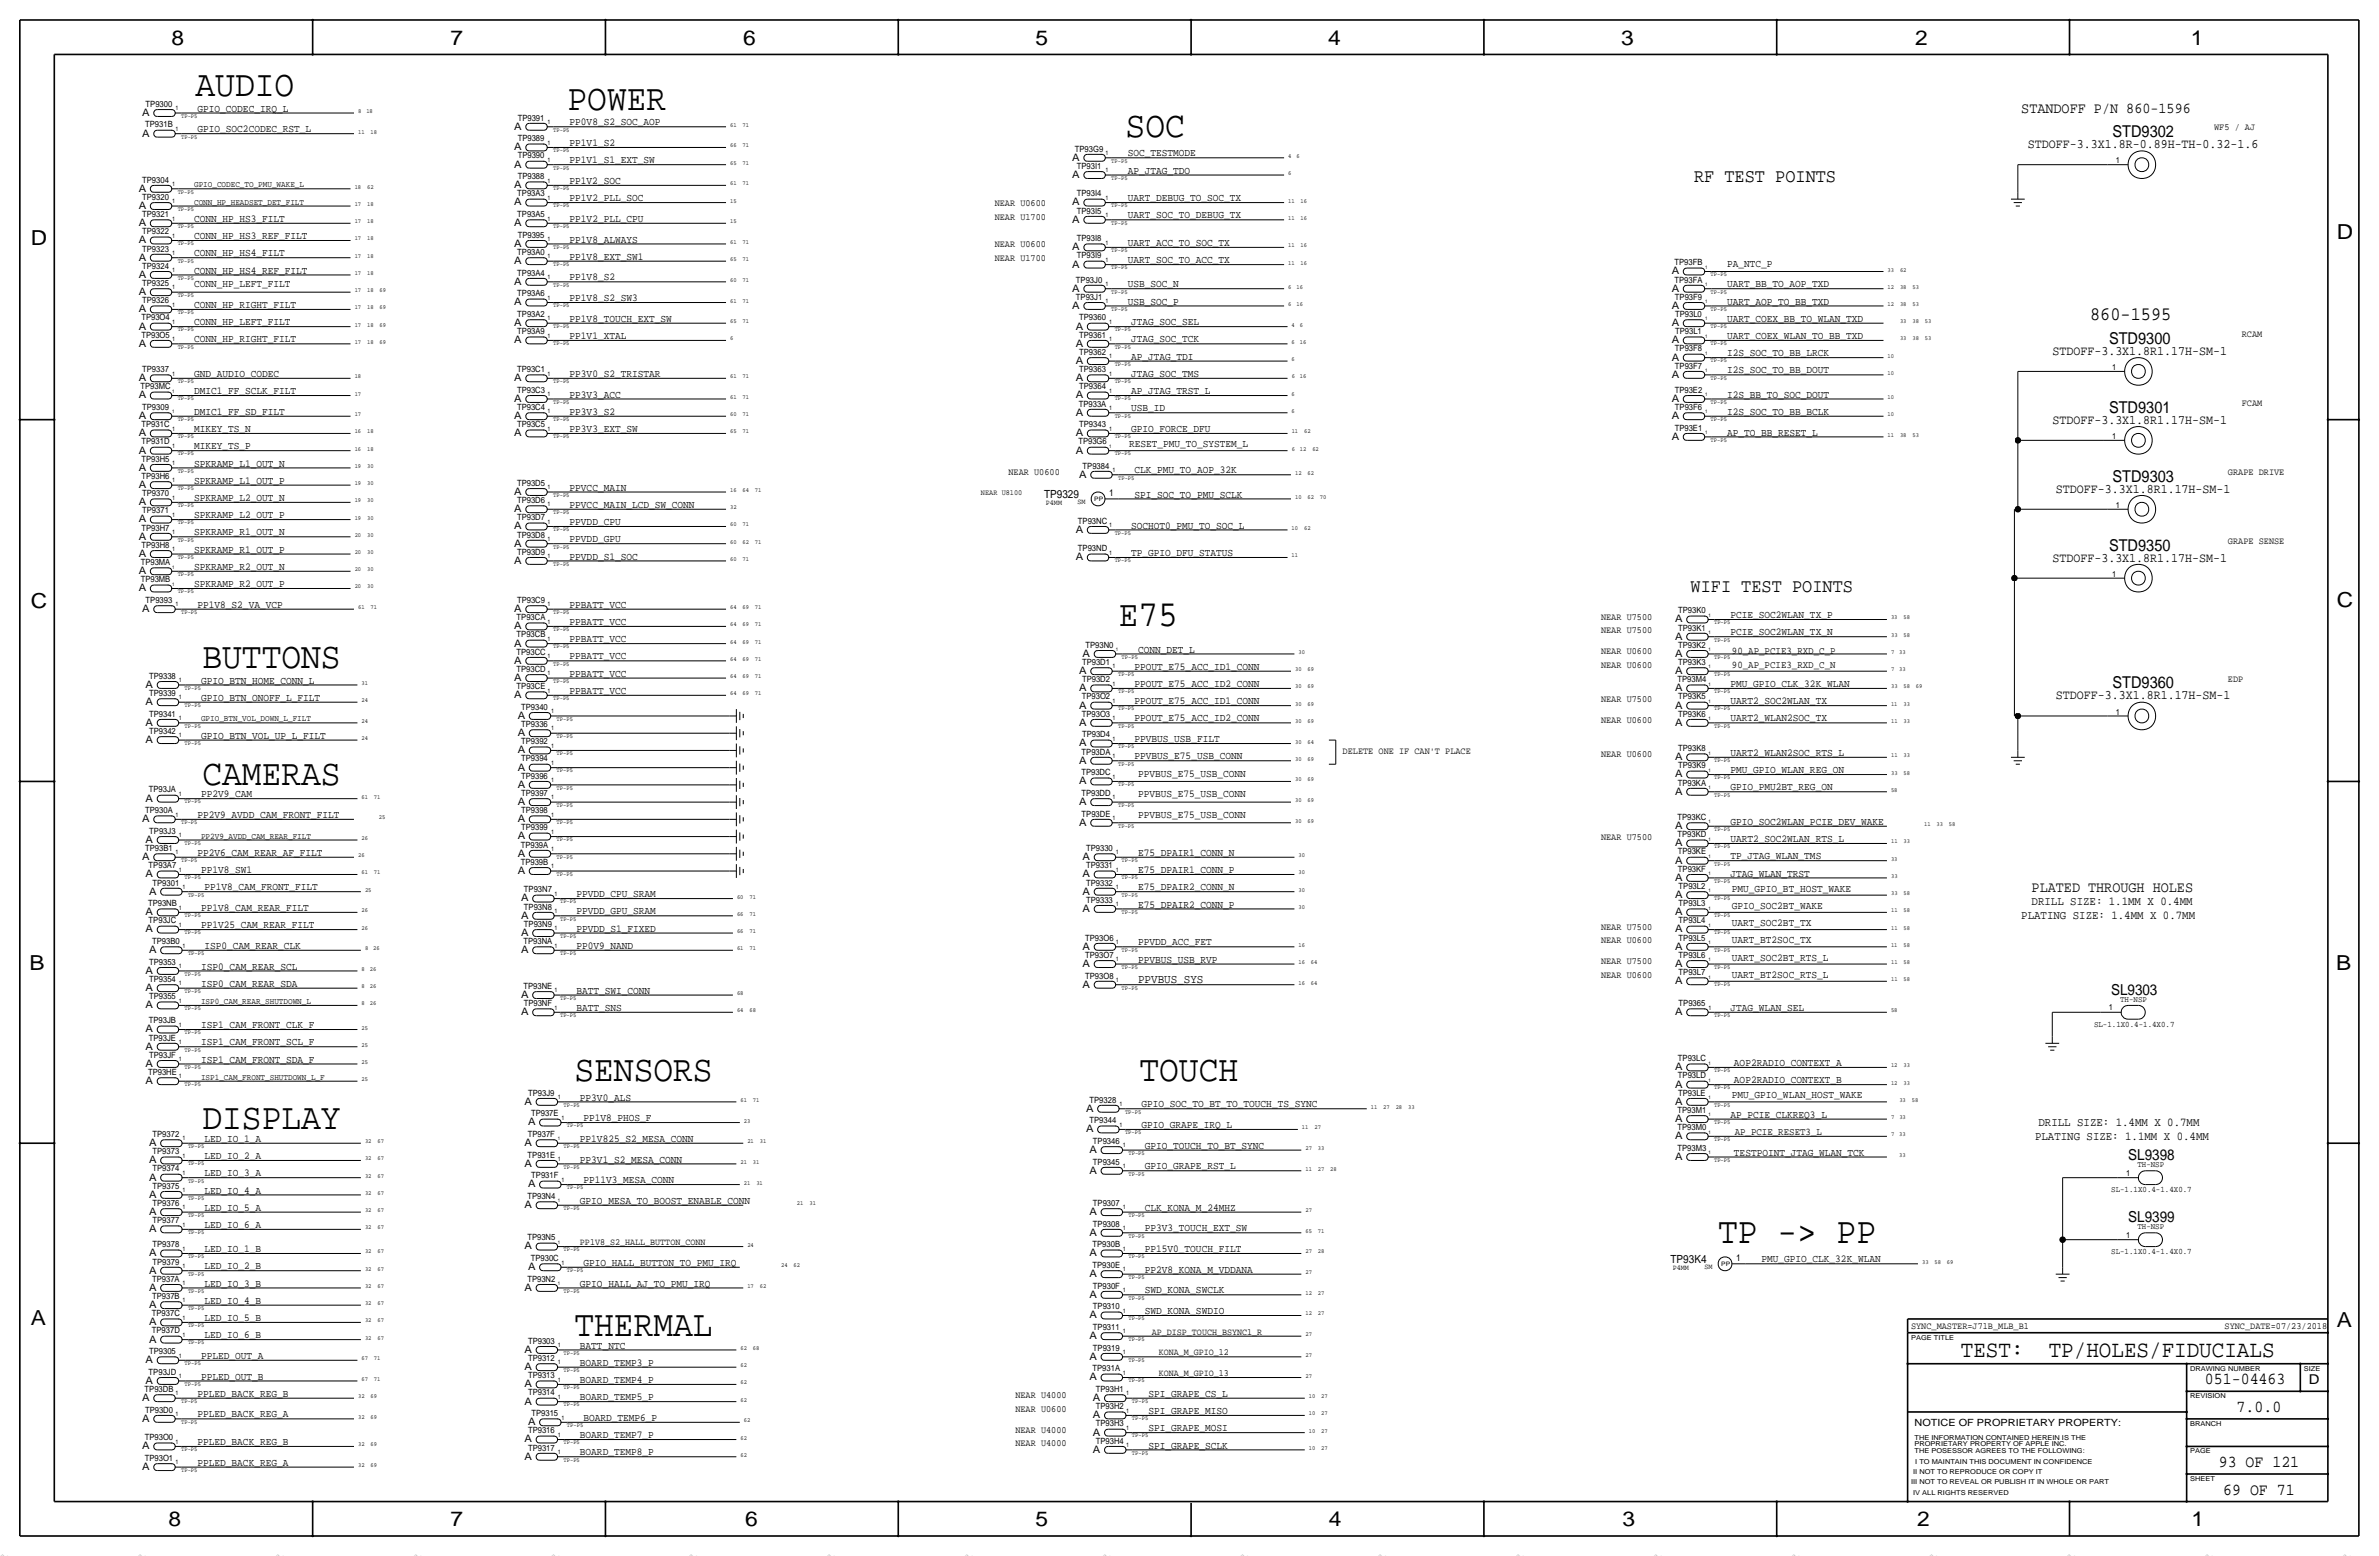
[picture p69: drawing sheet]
<svg xmlns="http://www.w3.org/2000/svg" width="877mm" height="574mm" viewBox="0 0 877 574" stroke-linecap="round" stroke-linejoin="round" font-family="sans-serif">
<defs><g id="words">
<g font-size="13.6">
<text x="72.1" y="35.3">AUDIO</text>
<text x="209.2" y="40.4">POWER</text>
<text x="415" y="50.5">SOC</text>
<text x="412.4" y="230.9">E75</text>
<text x="74.6" y="246.1">BUTTONS</text>
<text x="74.6" y="289.3">CAMERAS</text>
<text x="211.8" y="398.5">SENSORS</text>
<text x="420.1" y="398.5">TOUCH</text>
<text x="74.6" y="416.3">DISPLAY</text>
<text x="633.4" y="458.2">TP -&gt; PP</text>
<text x="211.8" y="492.5">THERMAL</text>
</g>
<g font-size="8.6">
<text x="722.9" y="500.1">TEST:</text>
<text x="755.3" y="500.1">TP/HOLES/FIDUCIALS</text>
</g>
<g font-size="7.6">
<text x="63.2" y="16.5">8</text>
<text x="166.1" y="16.5">7</text>
<text x="274" y="16.5">6</text>
<text x="381.7" y="16.5">5</text>
<text x="489.7" y="16.5">4</text>
<text x="597.6" y="16.5">3</text>
<text x="706.1" y="16.5">2</text>
<text x="807.7" y="16.5">1</text>
<text x="861.5" y="88.1">D</text>
<text x="11.4" y="90.4">D</text>
<text x="11.4" y="224.3">C</text>
<text x="861.5" y="223.8">C</text>
<text x="10.9" y="357.6">B</text>
<text x="861.3" y="357.4">B</text>
<text x="11.4" y="488.4">A</text>
<text x="861.5" y="489.2">A</text>
<text x="62.2" y="562.6">8</text>
<text x="166.1" y="562.6">7</text>
<text x="274.8" y="562.6">6</text>
<text x="381.7" y="562.6">5</text>
<text x="489.9" y="562.6">4</text>
<text x="598.1" y="562.6">3</text>
<text x="706.8" y="562.6">2</text>
<text x="807.9" y="562.6">1</text>
</g>
<g font-size="7">
<text x="624.5" y="67.1">RF TEST POINTS</text>
<text x="770.6" y="117.9">860-1595</text>
<text x="623.3" y="218.2">WIFI TEST POINTS</text>
</g>
<g font-size="6.2">
<text x="812.9" y="510.3">051-04463</text>
<text x="824.6" y="520.4">7.0.0</text>
<text x="818" y="540.8">93 OF 121</text>
<text x="819.6" y="550.9">69 OF 71</text>
</g>
<g font-size="6">
<text x="778.8" y="50.5">STD9302</text>
<text x="777.5" y="126.7">STD9300</text>
<text x="777.5" y="152.1">STD9301</text>
<text x="778.8" y="177.5">STD9303</text>
<text x="777.5" y="202.9">STD9350</text>
<text x="778.8" y="253.7">STD9360</text>
</g>
<g font-size="5.6">
<text x="745.2" y="41.7">STANDOFF P/N 860-1596</text>
<text x="749" y="328.7">PLATED THROUGH HOLES</text>
<text x="778.3" y="366.8">SL9303</text>
<text x="784.6" y="427.7">SL9398</text>
<text x="784.6" y="450.6">SL9399</text>
</g>
<text font-size="5" x="851.2" y="510.3">D</text>
<g font-size="4.8">
<text x="747.7" y="54.6">STDOFF-3.3X1.8R-0.89H-TH-0.32-1.6</text>
<text x="756.7" y="130.8">STDOFF-3.3X1.8R1.17H-SM-1</text>
<text x="756.7" y="156.2">STDOFF-3.3X1.8R1.17H-SM-1</text>
<text x="758" y="181.6">STDOFF-3.3X1.8R1.17H-SM-1</text>
<text x="756.7" y="207">STDOFF-3.3X1.8R1.17H-SM-1</text>
<text x="758" y="257.8">STDOFF-3.3X1.8R1.17H-SM-1</text>
</g>
<text font-size="4.5" x="419.6" y="362.5">PPVBUS_SYS</text>
<g font-size="4.4">
<text x="749" y="333.8">DRILL SIZE: 1.1MM X 0.4MM</text>
<text x="745.2" y="338.8">PLATING SIZE: 1.4MM X 0.7MM</text>
<text x="751.5" y="415">DRILL SIZE: 1.4MM X 0.7MM</text>
<text x="750.3" y="420.1">PLATING SIZE: 1.1MM X 0.4MM</text>
</g>
<g font-size="4.1">
<text x="384.9" y="183.6">TP9329</text>
<text x="615.8" y="465.6">TP93K4</text>
</g>
<g font-size="3.9">
<text x="72.8" y="41.1">GPIO_CODEC_IRQ_L</text>
<text x="210" y="46.2">PP0V8_S2_SOC_AOP</text>
<text x="72.8" y="48.8">GPIO_SOC2CODEC_RST_L</text>
<text x="210" y="53.8">PP1V1_S2</text>
<text x="415.7" y="57.7">SOC_TESTMODE</text>
<text x="210" y="60.2">PP1V1_S1_EXT_SW</text>
<text x="415.7" y="64">AP_JTAG_TDO</text>
<text x="210" y="67.8">PP1V2_SOC</text>
<text x="210" y="74.2">PP1V2_PLL_SOC</text>
<text x="415.7" y="74.2">UART_DEBUG_TO_SOC_TX</text>
<text x="71.6" y="81.8">CONN_HP_HS3_FILT</text>
<text x="210" y="81.8">PP1V2_PLL_CPU</text>
<text x="415.7" y="80.5">UART_SOC_TO_DEBUG_TX</text>
<text x="71.6" y="88.1">CONN_HP_HS3_REF_FILT</text>
<text x="210" y="89.4">PP1V8_ALWAYS</text>
<text x="71.6" y="94.5">CONN_HP_HS4_FILT</text>
<text x="210" y="95.8">PP1V8_EXT_SW1</text>
<text x="415.7" y="90.7">UART_ACC_TO_SOC_TX</text>
<text x="71.6" y="100.8">CONN_HP_HS4_REF_FILT</text>
<text x="415.7" y="97">UART_SOC_TO_ACC_TX</text>
<text x="636.7" y="98.3">PA_NTC_P</text>
<text x="71.6" y="105.9">CONN_HP_LEFT_FILT</text>
<text x="210" y="103.4">PP1V8_S2</text>
<text x="415.7" y="105.9">USB_SOC_N</text>
<text x="636.7" y="105.9">UART_BB_TO_AOP_TXD</text>
<text x="71.6" y="113.5">CONN_HP_RIGHT_FILT</text>
<text x="210" y="111">PP1V8_S2_SW3</text>
<text x="415.7" y="112.3">USB_SOC_P</text>
<text x="636.7" y="112.3">UART_AOP_TO_BB_TXD</text>
<text x="71.6" y="119.9">CONN_HP_LEFT_FILT</text>
<text x="210" y="118.6">PP1V8_TOUCH_EXT_SW</text>
<text x="417" y="119.9">JTAG_SOC_SEL</text>
<text x="636.7" y="118.6">UART_COEX_BB_TO_WLAN_TXD</text>
<text x="210" y="125">PP1V1_XTAL</text>
<text x="636.7" y="125">UART_COEX_WLAN_TO_BB_TXD</text>
<text x="71.6" y="126.2">CONN_HP_RIGHT_FILT</text>
<text x="417" y="126.2">JTAG_SOC_TCK</text>
<text x="636.7" y="131.3">I2S_SOC_TO_BB_LRCK</text>
<text x="417" y="132.6">AP_JTAG_TDI</text>
<text x="636.7" y="137.7">I2S_SOC_TO_BB_DOUT</text>
<text x="71.6" y="138.9">GND_AUDIO_CODEC</text>
<text x="210" y="138.9">PP3V0_S2_TRISTAR</text>
<text x="417" y="138.9">JTAG_SOC_TMS</text>
<text x="71.6" y="145.3">DMIC1_FF_SCLK_FILT</text>
<text x="210" y="146.6">PP3V3_ACC</text>
<text x="417" y="145.3">AP_JTAG_TRST_L</text>
<text x="636.7" y="146.6">I2S_BB_TO_SOC_DOUT</text>
<text x="71.6" y="152.9">DMIC1_FF_SD_FILT</text>
<text x="210" y="152.9">PP3V3_S2</text>
<text x="417" y="151.6">USB_ID</text>
<text x="636.7" y="152.9">I2S_SOC_TO_BB_BCLK</text>
<text x="71.6" y="159.3">MIKEY_TS_N</text>
<text x="210" y="159.3">PP3V3_EXT_SW</text>
<text x="417" y="159.3">GPIO_FORCE_DFU</text>
<text x="636.7" y="160.5">AP_TO_BB_RESET_L</text>
<text x="71.6" y="165.6">MIKEY_TS_P</text>
<text x="416.3" y="164.8">RESET_PMU_TO_SYSTEM_L</text>
<text x="71.6" y="172">SPKRAMP_L1_OUT_N</text>
<text x="71.6" y="178.3">SPKRAMP_L1_OUT_P</text>
<text x="418.3" y="174.5">CLK_PMU_TO_AOP_32K</text>
<text x="71.6" y="184.7">SPKRAMP_L2_OUT_N</text>
<text x="210" y="180.8">PPVCC_MAIN</text>
<text x="418.3" y="183.4">SPI_SOC_TO_PMU_SCLK</text>
<text x="71.6" y="191">SPKRAMP_L2_OUT_P</text>
<text x="210" y="187.2">PPVCC_MAIN_LCD_SW_CONN</text>
<text x="71.6" y="197.4">SPKRAMP_R1_OUT_N</text>
<text x="210" y="193.5">PPVDD_CPU</text>
<text x="417" y="194.8">SOCHOT0_PMU_TO_SOC_L</text>
<text x="71.6" y="203.7">SPKRAMP_R1_OUT_P</text>
<text x="210" y="199.9">PPVDD_GPU</text>
<text x="210" y="206.2">PPVDD_S1_SOC</text>
<text x="417" y="205">TP_GPIO_DFU_STATUS</text>
<text x="71.6" y="210.1">SPKRAMP_R2_OUT_N</text>
<text x="71.6" y="216.4">SPKRAMP_R2_OUT_P</text>
<text x="72.8" y="224">PP1V8_S2_VA_VCP</text>
<text x="210" y="224">PPBATT_VCC</text>
<text x="638" y="227.8">PCIE_SOC2WLAN_TX_P</text>
<text x="210" y="230.4">PPBATT_VCC</text>
<text x="210" y="236.7">PPBATT_VCC</text>
<text x="638" y="234.2">PCIE_SOC2WLAN_TX_N</text>
<text x="210" y="243.1">PPBATT_VCC</text>
<text x="419.6" y="240.5">CONN_DET_L</text>
<text x="74.1" y="252">GPIO_BTN_HOME_CONN_L</text>
<text x="210" y="249.4">PPBATT_VCC</text>
<text x="418.3" y="246.9">PPOUT_E75_ACC_ID1_CONN</text>
<text x="210" y="255.8">PPBATT_VCC</text>
<text x="418.3" y="253.2">PPOUT_E75_ACC_ID2_CONN</text>
<text x="638" y="253.2">PMU_GPIO_CLK_32K_WLAN</text>
<text x="74.1" y="258.3">GPIO_BTN_ONOFF_L_FILT</text>
<text x="418.3" y="259.6">PPOUT_E75_ACC_ID1_CONN</text>
<text x="638" y="259.6">UART2_SOC2WLAN_TX</text>
<text x="418.3" y="265.9">PPOUT_E75_ACC_ID2_CONN</text>
<text x="638" y="265.9">UART2_WLAN2SOC_TX</text>
<text x="74.1" y="272.3">GPIO_BTN_VOL_UP_L_FILT</text>
<text x="418.3" y="273.6">PPVBUS_USB_FILT</text>
<text x="418.3" y="279.9">PPVBUS_E75_USB_CONN</text>
<text x="638" y="278.6">UART2_WLAN2SOC_RTS_L</text>
<text x="419.6" y="286.3">PPVBUS_E75_USB_CONN</text>
<text x="638" y="285">PMU_GPIO_WLAN_REG_ON</text>
<text x="74.1" y="293.9">PP2V9_CAM</text>
<text x="419.6" y="293.9">PPVBUS_E75_USB_CONN</text>
<text x="638" y="291.3">GPIO_PMU2BT_REG_ON</text>
<text x="72.8" y="301.5">PP2V9_AVDD_CAM_FRONT_FILT</text>
<text x="419.6" y="301.5">PPVBUS_E75_USB_CONN</text>
<text x="638" y="304">GPIO_SOC2WLAN_PCIE_DEV_WAKE</text>
<text x="638" y="310.4">UART2_SOC2WLAN_RTS_L</text>
<text x="72.8" y="315.5">PP2V6_CAM_REAR_AF_FILT</text>
<text x="419.6" y="315.5">E75_DPAIR1_CONN_N</text>
<text x="638" y="316.7">TP_JTAG_WLAN_TMS</text>
<text x="74.1" y="321.8">PP1V8_SW1</text>
<text x="419.6" y="321.8">E75_DPAIR1_CONN_P</text>
<text x="638" y="323.1">JTAG_WLAN_TRST</text>
<text x="75.4" y="328.2">PP1V8_CAM_FRONT_FILT</text>
<text x="419.6" y="328.2">E75_DPAIR2_CONN_N</text>
<text x="638.5" y="328.7">PMU_GPIO_BT_HOST_WAKE</text>
<text x="74.1" y="335.8">PP1V8_CAM_REAR_FILT</text>
<text x="212.5" y="330.7">PPVDD_CPU_SRAM</text>
<text x="419.6" y="334.5">E75_DPAIR2_CONN_P</text>
<text x="638.5" y="335">GPIO_SOC2BT_WAKE</text>
<text x="212.5" y="337.1">PPVDD_GPU_SRAM</text>
<text x="638.5" y="341.4">UART_SOC2BT_TX</text>
<text x="74.1" y="342.1">PP1V25_CAM_REAR_FILT</text>
<text x="212.5" y="343.4">PPVDD_S1_FIXED</text>
<text x="638.5" y="347.7">UART_BT2SOC_TX</text>
<text x="75.4" y="349.8">ISP0_CAM_REAR_CLK</text>
<text x="212.5" y="349.8">PP0V9_NAND</text>
<text x="419.6" y="348.5">PPVDD_ACC_FET</text>
<text x="74.1" y="357.4">ISP0_CAM_REAR_SCL</text>
<text x="419.6" y="354.8">PPVBUS_USB_RVP</text>
<text x="638.5" y="354.1">UART_SOC2BT_RTS_L</text>
<text x="74.1" y="363.7">ISP0_CAM_REAR_SDA</text>
<text x="638.5" y="360.4">UART_BT2SOC_RTS_L</text>
<text x="212.5" y="366.3">BATT_SWI_CONN</text>
<text x="212.5" y="372.6">BATT_SNS</text>
<text x="638" y="372.6">JTAG_WLAN_SEL</text>
<text x="74.1" y="379">ISP1_CAM_FRONT_CLK_F</text>
<text x="74.1" y="385.3">ISP1_CAM_FRONT_SCL_F</text>
<text x="74.1" y="391.7">ISP1_CAM_FRONT_SDA_F</text>
<text x="639.3" y="392.9">AOP2RADIO_CONTEXT_A</text>
<text x="639.3" y="399.3">AOP2RADIO_CONTEXT_B</text>
<text x="213.8" y="405.6">PP3V0_ALS</text>
<text x="638.5" y="404.9">PMU_GPIO_WLAN_HOST_WAKE</text>
<text x="215.1" y="413.3">PP1V8_PHOS_F</text>
<text x="420.8" y="408.2">GPIO_SOC_TO_BT_TO_TOUCH_TS_SYNC</text>
<text x="638" y="412">AP_PCIE_CLKREQ3_L</text>
<text x="420.8" y="415.8">GPIO_GRAPE_IRQ_L</text>
<text x="75.4" y="420.9">LED_IO_1_A</text>
<text x="213.8" y="420.9">PP1V825_S2_MESA_CONN</text>
<text x="422.1" y="423.4">GPIO_TOUCH_TO_BT_SYNC</text>
<text x="639.3" y="426">TESTPOINT_JTAG_WLAN_TCK</text>
<text x="75.4" y="427.2">LED_IO_2_A</text>
<text x="213.8" y="428.5">PP3V1_S2_MESA_CONN</text>
<text x="422.1" y="431">GPIO_GRAPE_RST_L</text>
<text x="75.4" y="433.6">LED_IO_3_A</text>
<text x="215.1" y="436.1">PP11V3_MESA_CONN</text>
<text x="75.4" y="439.9">LED_IO_4_A</text>
<text x="213.8" y="443.7">GPIO_MESA_TO_BOOST_ENABLE_CONN</text>
<text x="75.4" y="446.3">LED_IO_5_A</text>
<text x="422.1" y="446.3">CLK_KONA_M_24MHZ</text>
<text x="75.4" y="452.6">LED_IO_6_A</text>
<text x="422.1" y="453.9">PP3V3_TOUCH_EXT_SW</text>
<text x="75.4" y="461.5">LED_IO_1_B</text>
<text x="422.1" y="461.5">PP15V0_TOUCH_FILT</text>
<text x="75.4" y="467.9">LED_IO_2_B</text>
<text x="215.1" y="466.6">GPIO_HALL_BUTTON_TO_PMU_IRQ</text>
<text x="649.4" y="465.3">PMU_GPIO_CLK_32K_WLAN</text>
<text x="422.1" y="469.1">PP2V8_KONA_M_VDDANA</text>
<text x="75.4" y="474.2">LED_IO_3_B</text>
<text x="213.8" y="474.2">GPIO_HALL_AJ_TO_PMU_IRQ</text>
<text x="422.1" y="476.8">SWD_KONA_SWCLK</text>
<text x="75.4" y="480.6">LED_IO_4_B</text>
<text x="422.1" y="484.4">SWD_KONA_SWDIO</text>
<text x="75.4" y="486.9">LED_IO_5_B</text>
<text x="75.4" y="493.3">LED_IO_6_B</text>
<text x="213.8" y="497.1">BATT_NTC</text>
<text x="74.1" y="500.9">PPLED_OUT_A</text>
<text x="213.8" y="503.4">BOARD_TEMP3_P</text>
<text x="74.1" y="508.5">PPLED_OUT_B</text>
<text x="213.8" y="509.8">BOARD_TEMP4_P</text>
<text x="72.8" y="514.9">PPLED_BACK_REG_B</text>
<text x="423.4" y="514.9">SPI_GRAPE_CS_L</text>
<text x="213.8" y="516.1">BOARD_TEMP5_P</text>
<text x="423.4" y="521.2">SPI_GRAPE_MISO</text>
<text x="72.8" y="522.5">PPLED_BACK_REG_A</text>
<text x="215.1" y="523.7">BOARD_TEMP6_P</text>
<text x="423.4" y="527.6">SPI_GRAPE_MOSI</text>
<text x="72.8" y="532.6">PPLED_BACK_REG_B</text>
<text x="213.8" y="530.1">BOARD_TEMP7_P</text>
<text x="423.4" y="533.9">SPI_GRAPE_SCLK</text>
<text x="213.8" y="536.4">BOARD_TEMP8_P</text>
<text x="72.8" y="540.3">PPLED_BACK_REG_A</text>
</g>
<g font-size="3.8">
<text x="52.4" y="42.7">A</text>
<text x="189.6" y="47.8">A</text>
<text x="52.4" y="50.3">A</text>
<text x="189.6" y="55.4">A</text>
<text x="395.3" y="59.2">A</text>
<text x="189.6" y="61.8">A</text>
<text x="395.3" y="65.6">A</text>
<text x="51.2" y="70.7">A</text>
<text x="189.6" y="69.4">A</text>
<text x="51.2" y="77">A</text>
<text x="189.6" y="75.7">A</text>
<text x="395.3" y="75.7">A</text>
<text x="51.2" y="83.4">A</text>
<text x="189.6" y="83.4">A</text>
<text x="395.3" y="82.1">A</text>
<text x="51.2" y="89.7">A</text>
<text x="189.6" y="91">A</text>
<text x="395.3" y="92.3">A</text>
<text x="51.2" y="96.1">A</text>
<text x="189.6" y="97.3">A</text>
<text x="395.3" y="98.6">A</text>
<text x="616.3" y="101.1">A</text>
<text x="51.2" y="102.4">A</text>
<text x="189.6" y="105">A</text>
<text x="395.3" y="107.5">A</text>
<text x="616.3" y="107.5">A</text>
<text x="51.2" y="108.8">A</text>
<text x="189.6" y="112.6">A</text>
<text x="395.3" y="113.8">A</text>
<text x="616.3" y="113.8">A</text>
<text x="51.2" y="115.1">A</text>
<text x="51.2" y="121.5">A</text>
<text x="189.6" y="120.2">A</text>
<text x="396.6" y="121.5">A</text>
<text x="616.3" y="120.2">A</text>
<text x="51.2" y="127.8">A</text>
<text x="189.6" y="126.5">A</text>
<text x="396.6" y="127.8">A</text>
<text x="616.3" y="126.5">A</text>
<text x="396.6" y="134.2">A</text>
<text x="616.3" y="132.9">A</text>
<text x="51.2" y="140.5">A</text>
<text x="189.6" y="140.5">A</text>
<text x="396.6" y="140.5">A</text>
<text x="616.3" y="139.2">A</text>
<text x="51.2" y="146.9">A</text>
<text x="189.6" y="148.1">A</text>
<text x="396.6" y="146.9">A</text>
<text x="616.3" y="148.1">A</text>
<text x="51.2" y="154.5">A</text>
<text x="189.6" y="154.5">A</text>
<text x="396.6" y="153.2">A</text>
<text x="616.3" y="154.5">A</text>
<text x="51.2" y="160.8">A</text>
<text x="189.6" y="160.8">A</text>
<text x="396.6" y="160.8">A</text>
<text x="51.2" y="167.2">A</text>
<text x="396.6" y="167.2">A</text>
<text x="616.3" y="162.1">A</text>
<text x="51.2" y="173.5">A</text>
<text x="51.2" y="179.9">A</text>
<text x="397.9" y="176.1">A</text>
<text x="189.6" y="182.4">A</text>
<text x="51.2" y="186.2">A</text>
<text x="189.6" y="188.8">A</text>
<text x="51.2" y="192.6">A</text>
<text x="189.6" y="195.1">A</text>
<text x="396.6" y="196.4">A</text>
<text x="51.2" y="198.9">A</text>
<text x="189.6" y="201.5">A</text>
<text x="51.2" y="205.3">A</text>
<text x="189.6" y="207.8">A</text>
<text x="396.6" y="206.6">A</text>
<text x="51.2" y="211.6">A</text>
<text x="51.2" y="218">A</text>
<text x="52.4" y="225.6">A</text>
<text x="189.6" y="225.6">A</text>
<text x="189.6" y="232">A</text>
<text x="617.6" y="229.4">A</text>
<text x="189.6" y="238.3">A</text>
<text x="617.6" y="235.8">A</text>
<text x="189.6" y="244.7">A</text>
<text x="399.1" y="242.1">A</text>
<text x="617.6" y="242.1">A</text>
<text x="638.5" y="241">90_AP_PCIE3_RXD_C_P</text>
<text x="189.6" y="251">A</text>
<text x="397.9" y="248.5">A</text>
<text x="617.6" y="248.5">A</text>
<text x="638.5" y="246.1">90_AP_PCIE3_RXD_C_N</text>
<text x="53.7" y="253.5">A</text>
<text x="189.6" y="257.4">A</text>
<text x="397.9" y="254.8">A</text>
<text x="617.6" y="254.8">A</text>
<text x="53.7" y="259.9">A</text>
<text x="397.9" y="261.2">A</text>
<text x="617.6" y="261.2">A</text>
<text x="53.7" y="267.5">A</text>
<text x="190.9" y="265">A</text>
<text x="397.9" y="267.5">A</text>
<text x="617.6" y="267.5">A</text>
<text x="53.7" y="273.9">A</text>
<text x="190.9" y="271.3">A</text>
<text x="397.9" y="275.1">A</text>
<text x="190.9" y="277.7">A</text>
<text x="397.9" y="281.5">A</text>
<text x="617.6" y="280.2">A</text>
<text x="190.9" y="284">A</text>
<text x="617.6" y="286.6">A</text>
<text x="190.9" y="290.4">A</text>
<text x="397.9" y="289.1">A</text>
<text x="617.6" y="292.9">A</text>
<text x="53.7" y="295.5">A</text>
<text x="190.9" y="296.7">A</text>
<text x="397.9" y="296.7">A</text>
<text x="52.4" y="303.1">A</text>
<text x="190.9" y="303.1">A</text>
<text x="397.9" y="304.3">A</text>
<text x="617.6" y="305.6">A</text>
<text x="53.7" y="310.7">A</text>
<text x="190.9" y="309.4">A</text>
<text x="617.6" y="312">A</text>
<text x="52.4" y="317">A</text>
<text x="190.9" y="315.8">A</text>
<text x="399.1" y="317">A</text>
<text x="53.7" y="323.4">A</text>
<text x="190.9" y="322.1">A</text>
<text x="399.1" y="323.4">A</text>
<text x="617.6" y="318.3">A</text>
<text x="55" y="329.7">A</text>
<text x="399.1" y="329.7">A</text>
<text x="617.6" y="324.7">A</text>
<text x="192.1" y="332.3">A</text>
<text x="617.6" y="331">A</text>
<text x="53.7" y="337.4">A</text>
<text x="192.1" y="338.6">A</text>
<text x="399.1" y="336.1">A</text>
<text x="617.6" y="337.4">A</text>
<text x="53.7" y="343.7">A</text>
<text x="192.1" y="345">A</text>
<text x="617.6" y="343.7">A</text>
<text x="55" y="351.3">A</text>
<text x="192.1" y="351.3">A</text>
<text x="399.1" y="350.1">A</text>
<text x="617.6" y="350.1">A</text>
<text x="53.7" y="359">A</text>
<text x="399.1" y="356.4">A</text>
<text x="617.6" y="356.4">A</text>
<text x="53.7" y="365.3">A</text>
<text x="399.1" y="364">A</text>
<text x="617.6" y="362.8">A</text>
<text x="53.7" y="371.7">A</text>
<text x="192.1" y="367.8">A</text>
<text x="192.1" y="374.2">A</text>
<text x="617.6" y="374.2">A</text>
<text x="53.7" y="380.5">A</text>
<text x="53.7" y="386.9">A</text>
<text x="53.7" y="393.2">A</text>
<text x="617.6" y="394.5">A</text>
<text x="53.7" y="399.6">A</text>
<text x="617.6" y="400.9">A</text>
<text x="193.4" y="407.2">A</text>
<text x="617.6" y="407.2">A</text>
<text x="400.4" y="409.8">A</text>
<text x="617.6" y="413.6">A</text>
<text x="194.7" y="414.8">A</text>
<text x="400.4" y="417.4">A</text>
<text x="617.6" y="419.9">A</text>
<text x="639.5" y="418.3">AP_PCIE_RESET3_L</text>
<text x="55" y="422.5">A</text>
<text x="193.4" y="422.5">A</text>
<text x="401.7" y="425">A</text>
<text x="55" y="428.8">A</text>
<text x="193.4" y="430.1">A</text>
<text x="617.6" y="427.5">A</text>
<text x="55" y="435.2">A</text>
<text x="194.7" y="437.7">A</text>
<text x="401.7" y="432.6">A</text>
<text x="55" y="441.5">A</text>
<text x="55" y="447.9">A</text>
<text x="193.4" y="445.3">A</text>
<text x="401.7" y="447.9">A</text>
<text x="55" y="454.2">A</text>
<text x="401.7" y="455.5">A</text>
<text x="193.4" y="460.6">A</text>
<text x="55" y="463.1">A</text>
<text x="401.7" y="463.1">A</text>
<text x="55" y="469.4">A</text>
<text x="194.7" y="468.2">A</text>
<text x="401.7" y="470.7">A</text>
<text x="55" y="475.8">A</text>
<text x="193.4" y="475.8">A</text>
<text x="401.7" y="478.3">A</text>
<text x="55" y="482.1">A</text>
<text x="401.7" y="486">A</text>
<text x="55" y="488.5">A</text>
<text x="55" y="494.8">A</text>
<text x="401.7" y="493.6">A</text>
<text x="53.7" y="502.5">A</text>
<text x="193.4" y="498.7">A</text>
<text x="401.7" y="501.2">A</text>
<text x="193.4" y="505">A</text>
<text x="401.7" y="508.8">A</text>
<text x="53.7" y="510.1">A</text>
<text x="193.4" y="511.4">A</text>
<text x="52.4" y="516.4">A</text>
<text x="193.4" y="517.7">A</text>
<text x="402.9" y="516.4">A</text>
<text x="52.4" y="524.1">A</text>
<text x="194.7" y="525.3">A</text>
<text x="402.9" y="522.8">A</text>
<text x="193.4" y="531.7">A</text>
<text x="402.9" y="529.1">A</text>
<text x="52.4" y="534.2">A</text>
<text x="193.4" y="538">A</text>
<text x="402.9" y="535.5">A</text>
<text x="52.4" y="541.8">A</text>
</g>
<text font-size="3.7" x="705.8" y="525.5">NOTICE OF PROPRIETARY PROPERTY:</text>
<g font-size="3.5">
<text x="816.3" y="48">WF5 / AJ</text>
<text x="366.7" y="75.9">NEAR U0600</text>
<text x="366.7" y="81">NEAR U1700</text>
<text x="366.7" y="91.2">NEAR U0600</text>
<text x="366.7" y="96.3">NEAR U1700</text>
<text x="826.5" y="124.2">RCAM</text>
<text x="826.5" y="149.6">FCAM</text>
<text x="371.8" y="175">NEAR U0600</text>
<text x="821.4" y="175">GRAPE DRIVE</text>
<text x="408.9" y="182.9">1</text>
<text x="821.4" y="200.4">GRAPE SENSE</text>
<text x="590.2" y="233.4">NEAR U7500</text>
<text x="590.2" y="228.3">NEAR U7500</text>
<text x="590.2" y="241">NEAR U0600</text>
<text x="590.2" y="246.1">NEAR U0600</text>
<text x="821.4" y="251.2">EDP</text>
<text x="590.2" y="258.8">NEAR U7500</text>
<text x="590.2" y="266.4">NEAR U0600</text>
<text x="495" y="277.9">DELETE ONE IF CAN'T PLACE</text>
<text x="590.2" y="279.1">NEAR U0600</text>
<text x="590.2" y="309.6">NEAR U7500</text>
<text x="590.2" y="342.6">NEAR U7500</text>
<text x="590.2" y="347.7">NEAR U0600</text>
<text x="590.2" y="355.3">NEAR U7500</text>
<text x="590.2" y="360.4">NEAR U0600</text>
<text x="213.8" y="459">PP1V8_S2_HALL_BUTTON_CONN</text>
<text x="640" y="464.8">1</text>
<text x="424.6" y="492">AP_DISP_TOUCH_BSYNC1_R</text>
<text x="704.5" y="490">SYNC_MASTER=J71B_MLB_B1</text>
<text x="820.1" y="490">SYNC_DATE=07/23/2018</text>
<text x="427.2" y="499.6">KONA_M_GPIO_12</text>
<text x="427.2" y="507.2">KONA_M_GPIO_13</text>
<text x="374.3" y="515.4">NEAR U4000</text>
<text x="374.3" y="520.4">NEAR U0600</text>
<text x="374.3" y="533.1">NEAR U4000</text>
<text x="374.3" y="528.1">NEAR U4000</text>
</g>
<g font-size="3.2">
<text x="53.7" y="39.4">TP9300</text>
<text x="53.5" y="47">TP931B</text>
<text x="190.9" y="44.4">TP9391</text>
<text x="190.9" y="52.1">TP9389</text>
<text x="190.9" y="58.4">TP9390</text>
<text x="396.3" y="55.9">TP93G9</text>
<text x="397" y="62.2">TP93I1</text>
<text x="52.4" y="67.3">TP9304</text>
<text x="71.6" y="69.1">GPIO_CODEC_TO_PMU_WAKE_L</text>
<text x="190.9" y="66">TP9388</text>
<text x="52.4" y="73.7">TP9320</text>
<text x="71.6" y="75.4">CONN_HP_HEADSET_DET_FILT</text>
<text x="190.7" y="72.4">TP93A3</text>
<text x="397" y="72.4">TP93I4</text>
<text x="52.4" y="80">TP9321</text>
<text x="190.7" y="80">TP93A5</text>
<text x="397" y="78.7">TP93I5</text>
<text x="52.4" y="86.4">TP9322</text>
<text x="190.9" y="87.6">TP9395</text>
<text x="397" y="88.9">TP93I8</text>
<text x="52.4" y="92.7">TP9323</text>
<text x="190.7" y="94">TP93A0</text>
<text x="397" y="95.3">TP93I9</text>
<text x="52.4" y="99.1">TP9324</text>
<text x="190.7" y="101.6">TP93A4</text>
<text x="617.3" y="97.8">TP93FB</text>
<text x="52.4" y="105.4">TP9325</text>
<text x="396.7" y="104.1">TP93J0</text>
<text x="617.3" y="104.1">TP93FA</text>
<text x="52.4" y="111.8">TP9326</text>
<text x="190.7" y="109.2">TP93A6</text>
<text x="396.7" y="110.5">TP93J1</text>
<text x="617.5" y="110.5">TP93F9</text>
<text x="52.1" y="118.1">TP93O4</text>
<text x="190.7" y="116.8">TP93A2</text>
<text x="397.9" y="118.1">TP9360</text>
<text x="617.6" y="116.8">TP93L0</text>
<text x="52.1" y="124.5">TP93O5</text>
<text x="190.7" y="123.2">TP93A9</text>
<text x="397.9" y="124.5">TP9361</text>
<text x="617.6" y="123.2">TP93L1</text>
<text x="397.9" y="130.8">TP9362</text>
<text x="617.5" y="129.5">TP93F8</text>
<text x="52.4" y="137.2">TP9337</text>
<text x="190.6" y="137.2">TP93C1</text>
<text x="397.9" y="137.2">TP9363</text>
<text x="617.5" y="135.9">TP93F7</text>
<text x="51.8" y="143.5">TP93MC</text>
<text x="397.9" y="143.5">TP9364</text>
<text x="190.6" y="144.8">TP93C3</text>
<text x="397.7" y="149.9">TP933A</text>
<text x="617.4" y="144.8">TP93E2</text>
<text x="52.4" y="151.1">TP9309</text>
<text x="190.6" y="151.1">TP93C4</text>
<text x="617.5" y="151.1">TP93F6</text>
<text x="52.2" y="157.5">TP931C</text>
<text x="190.6" y="157.5">TP93C5</text>
<text x="397.9" y="157.5">TP9343</text>
<text x="617.4" y="158.7">TP93E1</text>
<text x="52.2" y="163.8">TP931D</text>
<text x="397.6" y="163.8">TP93G6</text>
<text x="52.2" y="170.2">TP93H5</text>
<text x="399.1" y="172.7">TP9384</text>
<text x="52.2" y="176.5">TP93H6</text>
<text x="190.6" y="179.1">TP93D5</text>
<text x="52.4" y="182.9">TP9370</text>
<text x="190.6" y="185.4">TP93D6</text>
<text x="52.4" y="189.2">TP9371</text>
<text x="190.6" y="191.8">TP93D7</text>
<text x="52.2" y="195.6">TP93H7</text>
<text x="397.4" y="193">TP93NC</text>
<text x="52.2" y="201.9">TP93H8</text>
<text x="190.6" y="198.1">TP93D8</text>
<text x="397.4" y="203.2">TP93ND</text>
<text x="51.9" y="208.3">TP93MA</text>
<text x="190.6" y="204.5">TP93D9</text>
<text x="51.9" y="214.6">TP93MB</text>
<text x="53.7" y="222.3">TP9393</text>
<text x="190.6" y="222.3">TP93C9</text>
<text x="618.7" y="226.1">TP93K0</text>
<text x="190.5" y="228.6">TP93CA</text>
<text x="618.7" y="232.4">TP93K1</text>
<text x="190.5" y="235">TP93CB</text>
<text x="400.2" y="238.8">TP93N0</text>
<text x="618.7" y="238.8">TP93K2</text>
<text x="190.4" y="241.3">TP93CC</text>
<text x="398.9" y="245.1">TP93D1</text>
<text x="618.7" y="245.1">TP93K3</text>
<text x="55" y="250.2">TP9338</text>
<text x="190.4" y="247.6">TP93CD</text>
<text x="398.9" y="251.5">TP93D2</text>
<text x="618.5" y="251.5">TP93M4</text>
<text x="55" y="256.5">TP9339</text>
<text x="190.5" y="254">TP93CE</text>
<text x="398.8" y="257.8">TP93O2</text>
<text x="618.7" y="257.8">TP93K5</text>
<text x="192.1" y="261.6">TP9340</text>
<text x="55" y="264.2">TP9341</text>
<text x="74.1" y="265.9">GPIO_BTN_VOL_DOWN_L_FILT</text>
<text x="192.1" y="268">TP9336</text>
<text x="398.8" y="264.2">TP93O3</text>
<text x="618.7" y="264.2">TP93K6</text>
<text x="55" y="270.5">TP9342</text>
<text x="192.1" y="274.3">TP9392</text>
<text x="398.9" y="271.8">TP93D4</text>
<text x="192.1" y="280.7">TP9394</text>
<text x="398.7" y="278.1">TP93DA</text>
<text x="618.7" y="276.9">TP93K8</text>
<text x="192.1" y="287">TP9396</text>
<text x="398.7" y="285.7">TP93DC</text>
<text x="618.7" y="283.2">TP93K9</text>
<text x="54.9" y="292.1">TP93JA</text>
<text x="192.1" y="293.4">TP9397</text>
<text x="398.7" y="293.4">TP93DD</text>
<text x="618.5" y="289.6">TP93KA</text>
<text x="53.5" y="299.7">TP930A</text>
<text x="192.1" y="299.7">TP9398</text>
<text x="398.7" y="301">TP93DE</text>
<text x="618.5" y="302.3">TP93KC</text>
<text x="55" y="307.3">TP93J3</text>
<text x="74.1" y="309.1">PP2V9_AVDD_CAM_REAR_FILT</text>
<text x="192.1" y="306.1">TP9399</text>
<text x="618.5" y="308.6">TP93KD</text>
<text x="53.5" y="313.7">TP93B1</text>
<text x="192" y="312.4">TP939A</text>
<text x="400.4" y="313.7">TP9330</text>
<text x="618.5" y="315">TP93KE</text>
<text x="54.8" y="320">TP93A7</text>
<text x="192" y="318.8">TP939B</text>
<text x="400.4" y="320">TP9331</text>
<text x="618.6" y="321.3">TP93KF</text>
<text x="56.2" y="326.4">TP9301</text>
<text x="193.2" y="328.9">TP93N7</text>
<text x="400.4" y="326.4">TP9332</text>
<text x="618.8" y="327.7">TP93L2</text>
<text x="54.6" y="334">TP93NB</text>
<text x="193.2" y="335.3">TP93N8</text>
<text x="400.4" y="332.7">TP9333</text>
<text x="618.8" y="334">TP93L3</text>
<text x="54.8" y="340.4">TP93JC</text>
<text x="193.2" y="341.6">TP93N9</text>
<text x="618.8" y="340.4">TP93L4</text>
<text x="56.1" y="348">TP93B0</text>
<text x="193" y="348">TP93NA</text>
<text x="400.1" y="346.7">TP93O6</text>
<text x="618.8" y="346.7">TP93L5</text>
<text x="400.1" y="353.1">TP93O7</text>
<text x="618.8" y="353.1">TP93L6</text>
<text x="55" y="355.6">TP9353</text>
<text x="618.8" y="359.4">TP93L7</text>
<text x="55" y="361.9">TP9354</text>
<text x="193" y="364.5">TP93NE</text>
<text x="400.1" y="360.7">TP93O8</text>
<text x="55" y="368.3">TP9355</text>
<text x="74.1" y="370.1">ISP0_CAM_REAR_SHUTDOWN_L</text>
<text x="193.1" y="370.8">TP93NF</text>
<text x="618.8" y="370.8">TP9365</text>
<text x="54.9" y="377.2">TP93JB</text>
<text x="54.9" y="383.5">TP93JE</text>
<text x="55" y="389.9">TP93JF</text>
<text x="618.6" y="391.2">TP93LC</text>
<text x="54.6" y="396.2">TP93HE</text>
<text x="74.1" y="398">ISP1_CAM_FRONT_SHUTDOWN_L_F</text>
<text x="618.6" y="397.5">TP93LD</text>
<text x="194.7" y="403.9">TP93J9</text>
<text x="401.7" y="406.4">TP9328</text>
<text x="618.7" y="403.9">TP93LE</text>
<text x="195.8" y="411.5">TP937E</text>
<text x="618.5" y="410.2">TP93M1</text>
<text x="56.2" y="419.1">TP9372</text>
<text x="194.6" y="419.1">TP937F</text>
<text x="401.7" y="414">TP9344</text>
<text x="618.5" y="416.6">TP93M0</text>
<text x="56.2" y="425.4">TP9373</text>
<text x="402.9" y="421.6">TP9346</text>
<text x="618.5" y="424.2">TP93M3</text>
<text x="56.2" y="431.8">TP9374</text>
<text x="194.5" y="426.7">TP931E</text>
<text x="402.9" y="429.3">TP9345</text>
<text x="195.9" y="434.3">TP931F</text>
<text x="56.2" y="438.1">TP9375</text>
<text x="194.4" y="442">TP93N4</text>
<text x="56.2" y="444.5">TP9376</text>
<text x="402.9" y="444.5">TP9307</text>
<text x="56.2" y="450.9">TP9377</text>
<text x="402.9" y="452.1">TP9308</text>
<text x="56.2" y="459.7">TP9378</text>
<text x="194.4" y="457.2">TP93N5</text>
<text x="402.8" y="459.7">TP930B</text>
<text x="56.2" y="466.1">TP9379</text>
<text x="195.7" y="464.8">TP930C</text>
<text x="402.8" y="467.4">TP930E</text>
<text x="56.1" y="472.4">TP937A</text>
<text x="194.4" y="472.4">TP93N2</text>
<text x="56.1" y="478.8">TP937B</text>
<text x="402.9" y="475">TP930F</text>
<text x="56" y="485.1">TP937C</text>
<text x="402.9" y="482.6">TP9310</text>
<text x="56" y="491.5">TP937D</text>
<text x="402.9" y="490.2">TP9311</text>
<text x="194.7" y="495.3">TP9303</text>
<text x="402.9" y="497.8">TP9319</text>
<text x="55" y="499.1">TP9305</text>
<text x="194.7" y="501.6">TP9312</text>
<text x="54.8" y="506.7">TP93JD</text>
<text x="194.7" y="508">TP9313</text>
<text x="402.8" y="505.5">TP931A</text>
<text x="53.3" y="513.1">TP93DB</text>
<text x="194.7" y="514.3">TP9314</text>
<text x="404" y="513.1">TP93H1</text>
<text x="53.5" y="520.7">TP93D0</text>
<text x="195.9" y="522">TP9315</text>
<text x="404" y="519.4">TP93H2</text>
<text x="404" y="525.8">TP93H3</text>
<text x="53.4" y="530.9">TP93O0</text>
<text x="194.7" y="528.3">TP9316</text>
<text x="404" y="532.1">TP93H4</text>
<text x="53.4" y="538.5">TP93O1</text>
<text x="194.7" y="534.7">TP9317</text>
</g>
<g font-size="3.1">
<text x="780" y="60.2">1</text>
<text x="778.7" y="136.4">1</text>
<text x="778.7" y="161.8">1</text>
<text x="780" y="187.2">1</text>
<text x="778.7" y="212.6">1</text>
<text x="780" y="263.4">1</text>
<text x="781.6" y="369.3">TH-NSP</text>
<text x="777.4" y="372.4">1</text>
<text x="772" y="378.5">SL-1.1X0.4-1.4X0.7</text>
<text x="788" y="430.3">TH-NSP</text>
<text x="783.8" y="433.3">1</text>
<text x="778.3" y="439.4">SL-1.1X0.4-1.4X0.7</text>
<text x="788" y="453.1">TH-NSP</text>
<text x="783.8" y="456.2">1</text>
<text x="778.3" y="462.3">SL-1.1X0.4-1.4X0.7</text>
</g>
<text font-size="2.9" x="361.6" y="182.6">NEAR U8100</text>
<g font-size="2.8">
<text x="397.2" y="185.9">SM</text>
<text x="385.6" y="186.2">P4MM</text>
<text x="628.4" y="467.9">SM</text>
<text x="616.7" y="468.1">P4MM</text>
</g>
<g font-size="2.8" fill="#b6b6b4">
<text x="0" y="573.5" transform="rotate(45 0 573.5)">=</text>
<text x="101.6" y="573.5" transform="rotate(45 101.6 573.5)">=</text>
<text x="152.4" y="573.5" transform="rotate(45 152.4 573.5)">=</text>
<text x="203.2" y="573.5" transform="rotate(45 203.2 573.5)">=</text>
<text x="355.6" y="573.5" transform="rotate(45 355.6 573.5)">=</text>
<text x="406.4" y="573.5" transform="rotate(45 406.4 573.5)">=</text>
<text x="457.2" y="573.5" transform="rotate(45 457.2 573.5)">=</text>
<text x="609.6" y="573.5" transform="rotate(45 609.6 573.5)">=</text>
<text x="660.4" y="573.5" transform="rotate(45 660.4 573.5)">=</text>
<text x="711.2" y="573.5" transform="rotate(45 711.2 573.5)">=</text>
<text x="863.6" y="573.5" transform="rotate(45 863.6 573.5)">=</text>
</g>
<g font-size="2.5">
<text x="704.5" y="493.8">PAGE TITLE</text>
<text x="807.4" y="505.2">DRAWING NUMBER</text>
<text x="849.3" y="505.2">SIZE</text>
<text x="807.4" y="515.4">REVISION</text>
<text x="807.4" y="525.5">BRANCH</text>
<text x="705.8" y="533.1">PROPRIETARY PROPERTY OF APPLE INC.</text>
<text x="705.8" y="530.6">THE INFORMATION CONTAINED HEREIN IS THE</text>
<text x="705.8" y="535.7">THE POSESSOR AGREES TO THE FOLLOWING:</text>
<text x="706.1" y="539.5">I TO MAINTAIN THIS DOCUMENT IN CONFIDENCE</text>
<text x="807.4" y="535.7">PAGE</text>
<text x="705.3" y="543.3">II NOT TO REPRODUCE OR COPY IT</text>
<text x="807.4" y="545.8">SHEET</text>
<text x="704.5" y="547.1">III NOT TO REVEAL OR PUBLISH IT IN WHOLE OR PART</text>
<text x="705.3" y="550.9">IV ALL RIGHTS RESERVED</text>
</g>
<g font-size="2.3">
<text x="64.7" y="40.6">1</text>
<text x="132" y="41.7">8</text>
<text x="135.1" y="41.7">18</text>
<text x="66.8" y="43.4">TP-P5</text>
<text x="201.9" y="45.7">1</text>
<text x="269.2" y="46.7">61</text>
<text x="273.8" y="46.7">71</text>
<text x="64.7" y="48.3">1</text>
<text x="66.8" y="51.1">TP-P5</text>
<text x="132" y="49.3">11</text>
<text x="136.6" y="49.3">18</text>
<text x="201.9" y="53.3">1</text>
<text x="203.9" y="48.5">TP-P5</text>
<text x="201.9" y="59.7">1</text>
<text x="203.9" y="56.1">TP-P5</text>
<text x="269.2" y="54.4">66</text>
<text x="273.8" y="54.4">71</text>
<text x="407.6" y="57.1">1</text>
<text x="409.7" y="59.9">TP-P5</text>
<text x="474.9" y="58.2">4</text>
<text x="478" y="58.2">6</text>
<text x="203.9" y="62.5">TP-P5</text>
<text x="269.2" y="60.7">65</text>
<text x="273.8" y="60.7">71</text>
<text x="407.6" y="63.5">1</text>
<text x="474.9" y="64.5">6</text>
<text x="63.4" y="68.6">1</text>
<text x="65.5" y="71.4">TP-P5</text>
<text x="130.8" y="69.6">18</text>
<text x="135.3" y="69.6">62</text>
<text x="201.9" y="67.3">1</text>
<text x="203.9" y="70.1">TP-P5</text>
<text x="269.2" y="68.3">61</text>
<text x="273.8" y="68.3">71</text>
<text x="409.7" y="66.3">TP-P5</text>
<text x="63.4" y="74.9">1</text>
<text x="65.5" y="77.7">TP-P5</text>
<text x="130.8" y="75.9">17</text>
<text x="135.3" y="75.9">18</text>
<text x="201.9" y="73.7">1</text>
<text x="203.9" y="76.5">TP-P5</text>
<text x="269.2" y="74.7">15</text>
<text x="407.6" y="73.7">1</text>
<text x="409.7" y="76.5">TP-P5</text>
<text x="474.9" y="74.7">11</text>
<text x="479.5" y="74.7">16</text>
<text x="63.4" y="81.3">1</text>
<text x="130.8" y="82.3">17</text>
<text x="135.3" y="82.3">18</text>
<text x="201.9" y="81.3">1</text>
<text x="269.2" y="82.3">15</text>
<text x="407.6" y="80">1</text>
<text x="409.7" y="82.8">TP-P5</text>
<text x="474.9" y="81">11</text>
<text x="479.5" y="81">16</text>
<text x="63.4" y="87.6">1</text>
<text x="65.5" y="84.1">TP-P5</text>
<text x="130.8" y="88.6">17</text>
<text x="135.3" y="88.6">18</text>
<text x="201.9" y="88.9">1</text>
<text x="203.9" y="84.1">TP-P5</text>
<text x="269.2" y="89.9">61</text>
<text x="273.8" y="89.9">71</text>
<text x="63.4" y="94">1</text>
<text x="65.5" y="90.4">TP-P5</text>
<text x="130.8" y="95">17</text>
<text x="135.3" y="95">18</text>
<text x="201.9" y="95.2">1</text>
<text x="203.9" y="91.7">TP-P5</text>
<text x="407.6" y="90.2">1</text>
<text x="409.7" y="93">TP-P5</text>
<text x="474.9" y="91.2">11</text>
<text x="479.5" y="91.2">16</text>
<text x="63.4" y="100.3">1</text>
<text x="65.5" y="96.8">TP-P5</text>
<text x="130.8" y="101.3">17</text>
<text x="135.3" y="101.3">18</text>
<text x="203.9" y="98">TP-P5</text>
<text x="269.2" y="96.3">65</text>
<text x="273.8" y="96.3">71</text>
<text x="407.6" y="96.5">1</text>
<text x="409.7" y="99.3">TP-P5</text>
<text x="474.9" y="97.5">11</text>
<text x="479.5" y="97.5">16</text>
<text x="630.7" y="101.9">TP-P5</text>
<text x="695.9" y="100.1">33</text>
<text x="700.5" y="100.1">62</text>
<text x="63.4" y="106.7">1</text>
<text x="65.5" y="103.1">TP-P5</text>
<text x="130.8" y="107.7">17</text>
<text x="135.3" y="107.7">18</text>
<text x="139.9" y="107.7">69</text>
<text x="201.9" y="102.9">1</text>
<text x="203.9" y="105.7">TP-P5</text>
<text x="269.2" y="103.9">60</text>
<text x="273.8" y="103.9">71</text>
<text x="407.6" y="105.4">1</text>
<text x="474.9" y="106.4">6</text>
<text x="478" y="106.4">16</text>
<text x="695.9" y="106.4">12</text>
<text x="700.5" y="106.4">38</text>
<text x="705.1" y="106.4">53</text>
<text x="63.4" y="113">1</text>
<text x="65.5" y="109.5">TP-P5</text>
<text x="201.9" y="110.5">1</text>
<text x="203.9" y="113.3">TP-P5</text>
<text x="269.2" y="111.5">61</text>
<text x="273.8" y="111.5">71</text>
<text x="407.6" y="111.8">1</text>
<text x="409.7" y="108.2">TP-P5</text>
<text x="474.9" y="112.8">6</text>
<text x="478" y="112.8">16</text>
<text x="630.7" y="108.2">TP-P5</text>
<text x="695.9" y="112.8">12</text>
<text x="700.5" y="112.8">38</text>
<text x="705" y="112.8">53</text>
<text x="63.4" y="119.4">1</text>
<text x="65.5" y="115.8">TP-P5</text>
<text x="130.8" y="114">17</text>
<text x="135.3" y="114">18</text>
<text x="139.9" y="114">69</text>
<text x="201.9" y="118.1">1</text>
<text x="269.2" y="119.1">65</text>
<text x="273.8" y="119.1">71</text>
<text x="408.9" y="119.4">1</text>
<text x="409.7" y="114.6">TP-P5</text>
<text x="630.7" y="114.6">TP-P5</text>
<text x="700.5" y="119.1">33</text>
<text x="705.1" y="119.1">38</text>
<text x="709.6" y="119.1">53</text>
<text x="63.4" y="125.7">1</text>
<text x="65.5" y="122.2">TP-P5</text>
<text x="130.8" y="120.4">17</text>
<text x="135.3" y="120.4">18</text>
<text x="139.9" y="120.4">69</text>
<text x="201.9" y="124.5">1</text>
<text x="203.9" y="120.9">TP-P5</text>
<text x="269.2" y="125.5">6</text>
<text x="408.9" y="125.7">1</text>
<text x="411" y="122.2">TP-P5</text>
<text x="476.2" y="120.4">4</text>
<text x="479.2" y="120.4">6</text>
<text x="630.7" y="120.9">TP-P5</text>
<text x="700.5" y="125.5">33</text>
<text x="705.1" y="125.5">38</text>
<text x="709.6" y="125.5">53</text>
<text x="65.5" y="128.5">TP-P5</text>
<text x="130.8" y="126.7">17</text>
<text x="135.3" y="126.7">18</text>
<text x="139.9" y="126.7">69</text>
<text x="203.9" y="127.3">TP-P5</text>
<text x="411" y="128.5">TP-P5</text>
<text x="476.2" y="126.7">6</text>
<text x="479.2" y="126.7">16</text>
<text x="630.7" y="127.3">TP-P5</text>
<text x="695.9" y="131.8">10</text>
<text x="408.9" y="132.1">1</text>
<text x="411" y="134.9">TP-P5</text>
<text x="476.2" y="133.1">6</text>
<text x="630.7" y="133.6">TP-P5</text>
<text x="63.4" y="138.4">1</text>
<text x="65.5" y="141.2">TP-P5</text>
<text x="130.8" y="139.4">18</text>
<text x="201.9" y="138.4">1</text>
<text x="203.9" y="141.2">TP-P5</text>
<text x="269.2" y="139.4">61</text>
<text x="273.8" y="139.4">71</text>
<text x="408.9" y="138.4">1</text>
<text x="411" y="141.2">TP-P5</text>
<text x="476.2" y="139.4">6</text>
<text x="479.2" y="139.4">16</text>
<text x="630.7" y="140">TP-P5</text>
<text x="695.9" y="138.2">10</text>
<text x="65.5" y="147.6">TP-P5</text>
<text x="130.8" y="145.8">17</text>
<text x="201.9" y="146.1">1</text>
<text x="203.9" y="148.8">TP-P5</text>
<text x="269.2" y="147.1">61</text>
<text x="273.8" y="147.1">71</text>
<text x="408.9" y="144.8">1</text>
<text x="411" y="147.6">TP-P5</text>
<text x="476.2" y="145.8">6</text>
<text x="630.7" y="148.8">TP-P5</text>
<text x="695.9" y="147.1">10</text>
<text x="65.5" y="155.2">TP-P5</text>
<text x="130.8" y="153.4">17</text>
<text x="201.9" y="152.4">1</text>
<text x="203.9" y="155.2">TP-P5</text>
<text x="269.2" y="153.4">60</text>
<text x="273.8" y="153.4">71</text>
<text x="408.9" y="151.1">1</text>
<text x="411" y="153.9">TP-P5</text>
<text x="476.2" y="152.1">6</text>
<text x="630.7" y="155.2">TP-P5</text>
<text x="695.9" y="153.4">10</text>
<text x="63.4" y="158.7">1</text>
<text x="65.5" y="161.5">TP-P5</text>
<text x="130.8" y="159.8">16</text>
<text x="135.3" y="159.8">18</text>
<text x="201.9" y="158.7">1</text>
<text x="203.9" y="161.5">TP-P5</text>
<text x="269.2" y="159.8">65</text>
<text x="273.8" y="159.8">71</text>
<text x="408.9" y="158.7">1</text>
<text x="411" y="161.5">TP-P5</text>
<text x="476.2" y="159.8">11</text>
<text x="480.8" y="159.8">62</text>
<text x="695.9" y="161">11</text>
<text x="700.5" y="161">38</text>
<text x="705.1" y="161">53</text>
<text x="63.4" y="165.1">1</text>
<text x="65.5" y="167.9">TP-P5</text>
<text x="130.8" y="166.1">16</text>
<text x="135.3" y="166.1">18</text>
<text x="411" y="167.9">TP-P5</text>
<text x="476.2" y="166.1">6</text>
<text x="479.2" y="166.1">12</text>
<text x="483.8" y="166.1">62</text>
<text x="630.7" y="162.8">TP-P5</text>
<text x="63.4" y="171.5">1</text>
<text x="130.8" y="172.5">19</text>
<text x="135.3" y="172.5">30</text>
<text x="410.2" y="174">1</text>
<text x="63.4" y="177.8">1</text>
<text x="65.5" y="174.2">TP-P5</text>
<text x="130.8" y="178.8">19</text>
<text x="135.3" y="178.8">30</text>
<text x="412.2" y="176.8">TP-P5</text>
<text x="477.5" y="175">12</text>
<text x="482" y="175">62</text>
<text x="63.4" y="184.2">1</text>
<text x="65.5" y="180.6">TP-P5</text>
<text x="130.8" y="185.2">19</text>
<text x="135.3" y="185.2">30</text>
<text x="201.9" y="180.3">1</text>
<text x="203.9" y="183.1">TP-P5</text>
<text x="269.2" y="181.4">16</text>
<text x="273.8" y="181.4">64</text>
<text x="278.3" y="181.4">71</text>
<text x="403.4" y="184.7">PP</text>
<text x="477.5" y="183.9">10</text>
<text x="482" y="183.9">62</text>
<text x="486.6" y="183.9">70</text>
<text x="63.4" y="190.5">1</text>
<text x="65.5" y="186.9">TP-P5</text>
<text x="130.8" y="191.5">19</text>
<text x="135.3" y="191.5">30</text>
<text x="201.9" y="186.7">1</text>
<text x="203.9" y="189.5">TP-P5</text>
<text x="269.2" y="187.7">32</text>
<text x="63.4" y="196.8">1</text>
<text x="65.5" y="193.3">TP-P5</text>
<text x="130.8" y="197.9">20</text>
<text x="135.3" y="197.9">30</text>
<text x="201.9" y="193">1</text>
<text x="203.9" y="195.8">TP-P5</text>
<text x="269.2" y="194.1">60</text>
<text x="273.8" y="194.1">71</text>
<text x="408.9" y="194.3">1</text>
<text x="411" y="197.1">TP-P5</text>
<text x="476.2" y="195.3">10</text>
<text x="480.8" y="195.3">62</text>
<text x="63.4" y="203.2">1</text>
<text x="65.5" y="199.6">TP-P5</text>
<text x="201.9" y="199.4">1</text>
<text x="203.9" y="202.2">TP-P5</text>
<text x="269.2" y="200.4">60</text>
<text x="273.8" y="200.4">62</text>
<text x="278.3" y="200.4">71</text>
<text x="65.5" y="206">TP-P5</text>
<text x="130.8" y="204.2">20</text>
<text x="135.3" y="204.2">30</text>
<text x="201.9" y="205.7">1</text>
<text x="203.9" y="208.5">TP-P5</text>
<text x="269.2" y="206.8">60</text>
<text x="273.8" y="206.8">71</text>
<text x="408.9" y="204.5">1</text>
<text x="411" y="207.3">TP-P5</text>
<text x="476.2" y="205.5">11</text>
<text x="65.5" y="212.3">TP-P5</text>
<text x="130.8" y="210.6">20</text>
<text x="135.3" y="210.6">30</text>
<text x="65.5" y="218.7">TP-P5</text>
<text x="130.8" y="216.9">20</text>
<text x="135.3" y="216.9">30</text>
<text x="64.7" y="223.5">1</text>
<text x="66.8" y="226.3">TP-P5</text>
<text x="132" y="224.5">61</text>
<text x="136.6" y="224.5">71</text>
<text x="201.9" y="223.5">1</text>
<text x="203.9" y="226.3">TP-P5</text>
<text x="269.2" y="224.5">64</text>
<text x="273.8" y="224.5">69</text>
<text x="278.3" y="224.5">71</text>
<text x="201.9" y="229.9">1</text>
<text x="203.9" y="232.7">TP-P5</text>
<text x="269.2" y="230.9">64</text>
<text x="273.8" y="230.9">69</text>
<text x="278.3" y="230.9">71</text>
<text x="631.9" y="230.1">TP-P5</text>
<text x="697.2" y="228.3">33</text>
<text x="701.7" y="228.3">58</text>
<text x="201.9" y="236.2">1</text>
<text x="203.9" y="239">TP-P5</text>
<text x="269.2" y="237.2">64</text>
<text x="273.8" y="237.2">69</text>
<text x="278.3" y="237.2">71</text>
<text x="631.9" y="236.5">TP-P5</text>
<text x="697.2" y="234.7">33</text>
<text x="701.7" y="234.7">58</text>
<text x="201.9" y="242.6">1</text>
<text x="203.9" y="245.4">TP-P5</text>
<text x="269.2" y="243.6">64</text>
<text x="273.8" y="243.6">69</text>
<text x="278.3" y="243.6">71</text>
<text x="413.5" y="242.8">TP-P5</text>
<text x="478.7" y="241">30</text>
<text x="631.9" y="242.8">TP-P5</text>
<text x="697.2" y="241">7</text>
<text x="700.2" y="241">33</text>
<text x="66" y="251.5">1</text>
<text x="201.9" y="248.9">1</text>
<text x="203.9" y="251.7">TP-P5</text>
<text x="269.2" y="249.9">64</text>
<text x="273.8" y="249.9">69</text>
<text x="278.3" y="249.9">71</text>
<text x="410.2" y="246.4">1</text>
<text x="412.2" y="249.2">TP-P5</text>
<text x="477.5" y="247.4">30</text>
<text x="482" y="247.4">69</text>
<text x="631.9" y="249.2">TP-P5</text>
<text x="697.2" y="247.4">7</text>
<text x="700.2" y="247.4">33</text>
<text x="66" y="257.8">1</text>
<text x="68.1" y="254.3">TP-P5</text>
<text x="133.3" y="252.5">31</text>
<text x="201.9" y="255.3">1</text>
<text x="269.2" y="256.3">64</text>
<text x="273.8" y="256.3">69</text>
<text x="278.3" y="256.3">71</text>
<text x="410.2" y="252.7">1</text>
<text x="412.2" y="255.5">TP-P5</text>
<text x="477.5" y="253.7">30</text>
<text x="482" y="253.7">69</text>
<text x="631.9" y="255.5">TP-P5</text>
<text x="697.2" y="253.7">33</text>
<text x="701.8" y="253.7">58</text>
<text x="706.3" y="253.7">69</text>
<text x="68.1" y="260.6">TP-P5</text>
<text x="133.3" y="258.8">24</text>
<text x="203.1" y="262.9">1</text>
<text x="203.9" y="258.1">TP-P5</text>
<text x="410.2" y="259.1">1</text>
<text x="412.2" y="261.9">TP-P5</text>
<text x="477.5" y="260.1">30</text>
<text x="482" y="260.1">69</text>
<text x="631.9" y="261.9">TP-P5</text>
<text x="697.2" y="260.1">11</text>
<text x="701.7" y="260.1">33</text>
<text x="66" y="265.4">1</text>
<text x="68.1" y="268.2">TP-P5</text>
<text x="133.3" y="266.4">24</text>
<text x="203.1" y="269.2">1</text>
<text x="205.2" y="265.7">TP-P5</text>
<text x="410.2" y="265.4">1</text>
<text x="412.2" y="268.2">TP-P5</text>
<text x="477.5" y="266.4">30</text>
<text x="482" y="266.4">69</text>
<text x="631.9" y="268.2">TP-P5</text>
<text x="697.2" y="266.4">11</text>
<text x="701.7" y="266.4">33</text>
<text x="66" y="271.8">1</text>
<text x="68.1" y="274.6">TP-P5</text>
<text x="133.3" y="272.8">24</text>
<text x="203.1" y="275.6">1</text>
<text x="205.2" y="272">TP-P5</text>
<text x="410.2" y="273">1</text>
<text x="412.2" y="275.8">TP-P5</text>
<text x="477.5" y="274.1">30</text>
<text x="482" y="274.1">64</text>
<text x="203.1" y="281.9">1</text>
<text x="205.2" y="278.4">TP-P5</text>
<text x="410.2" y="279.4">1</text>
<text x="477.5" y="280.4">30</text>
<text x="482" y="280.4">69</text>
<text x="631.9" y="280.9">TP-P5</text>
<text x="697.2" y="279.1">11</text>
<text x="701.8" y="279.1">33</text>
<text x="205.2" y="284.7">TP-P5</text>
<text x="410.2" y="287">1</text>
<text x="412.2" y="282.2">TP-P5</text>
<text x="631.9" y="287.3">TP-P5</text>
<text x="697.2" y="285.5">33</text>
<text x="701.8" y="285.5">58</text>
<text x="66" y="293.4">1</text>
<text x="203.1" y="288.3">1</text>
<text x="205.2" y="291.1">TP-P5</text>
<text x="412.2" y="289.8">TP-P5</text>
<text x="477.5" y="288">30</text>
<text x="482" y="288">69</text>
<text x="631.9" y="293.6">TP-P5</text>
<text x="697.2" y="291.8">58</text>
<text x="68.1" y="296.2">TP-P5</text>
<text x="133.3" y="294.4">61</text>
<text x="137.9" y="294.4">71</text>
<text x="203.1" y="294.6">1</text>
<text x="205.2" y="297.4">TP-P5</text>
<text x="410.2" y="294.6">1</text>
<text x="412.2" y="297.4">TP-P5</text>
<text x="477.5" y="295.7">30</text>
<text x="482" y="295.7">69</text>
<text x="64.7" y="301">1</text>
<text x="66.8" y="303.8">TP-P5</text>
<text x="139.6" y="302">25</text>
<text x="203.1" y="301">1</text>
<text x="205.2" y="303.8">TP-P5</text>
<text x="410.2" y="302.3">1</text>
<text x="412.2" y="305.1">TP-P5</text>
<text x="477.5" y="303.3">30</text>
<text x="482" y="303.3">69</text>
<text x="709.4" y="304.5">11</text>
<text x="713.9" y="304.5">33</text>
<text x="718.5" y="304.5">58</text>
<text x="66" y="308.6">1</text>
<text x="68.1" y="311.4">TP-P5</text>
<text x="133.3" y="309.6">26</text>
<text x="203.1" y="307.3">1</text>
<text x="205.2" y="310.1">TP-P5</text>
<text x="631.9" y="306.3">TP-P5</text>
<text x="697.2" y="310.9">11</text>
<text x="701.7" y="310.9">33</text>
<text x="64.7" y="315">1</text>
<text x="66.8" y="317.8">TP-P5</text>
<text x="132" y="316">26</text>
<text x="203.1" y="313.7">1</text>
<text x="205.2" y="316.5">TP-P5</text>
<text x="411.4" y="315">1</text>
<text x="413.5" y="317.8">TP-P5</text>
<text x="478.7" y="316">30</text>
<text x="631.9" y="312.7">TP-P5</text>
<text x="697.2" y="317.2">33</text>
<text x="66" y="321.3">1</text>
<text x="133.3" y="322.3">61</text>
<text x="137.9" y="322.3">71</text>
<text x="203.1" y="320">1</text>
<text x="205.2" y="322.8">TP-P5</text>
<text x="411.4" y="321.3">1</text>
<text x="478.7" y="322.3">30</text>
<text x="631.9" y="319">TP-P5</text>
<text x="697.2" y="323.6">33</text>
<text x="67.3" y="327.7">1</text>
<text x="68.1" y="324.1">TP-P5</text>
<text x="134.6" y="328.7">25</text>
<text x="411.4" y="327.7">1</text>
<text x="413.5" y="324.1">TP-P5</text>
<text x="478.7" y="328.7">30</text>
<text x="631.9" y="325.4">TP-P5</text>
<text x="697.2" y="329.9">33</text>
<text x="701.8" y="329.9">58</text>
<text x="66" y="335.3">1</text>
<text x="69.3" y="330.5">TP-P5</text>
<text x="204.4" y="330.2">1</text>
<text x="206.5" y="333">TP-P5</text>
<text x="271.7" y="331.2">60</text>
<text x="276.3" y="331.2">71</text>
<text x="411.4" y="334">1</text>
<text x="413.5" y="330.5">TP-P5</text>
<text x="478.7" y="335">30</text>
<text x="631.9" y="331.7">TP-P5</text>
<text x="66" y="341.6">1</text>
<text x="68.1" y="338.1">TP-P5</text>
<text x="133.3" y="336.3">26</text>
<text x="204.4" y="336.5">1</text>
<text x="206.5" y="339.3">TP-P5</text>
<text x="271.7" y="337.6">66</text>
<text x="276.3" y="337.6">71</text>
<text x="413.5" y="336.8">TP-P5</text>
<text x="631.9" y="338.1">TP-P5</text>
<text x="697.2" y="336.3">11</text>
<text x="701.7" y="336.3">58</text>
<text x="68.1" y="344.4">TP-P5</text>
<text x="133.3" y="342.6">26</text>
<text x="204.4" y="342.9">1</text>
<text x="206.5" y="345.7">TP-P5</text>
<text x="271.7" y="343.9">66</text>
<text x="276.3" y="343.9">71</text>
<text x="411.4" y="348">1</text>
<text x="631.9" y="344.4">TP-P5</text>
<text x="697.2" y="342.6">11</text>
<text x="701.8" y="342.6">58</text>
<text x="67.3" y="349.2">1</text>
<text x="69.3" y="352">TP-P5</text>
<text x="134.6" y="350.3">8</text>
<text x="137.6" y="350.3">26</text>
<text x="204.4" y="349.2">1</text>
<text x="206.5" y="352">TP-P5</text>
<text x="271.7" y="350.3">61</text>
<text x="276.3" y="350.3">71</text>
<text x="413.5" y="350.8">TP-P5</text>
<text x="478.7" y="349">16</text>
<text x="631.9" y="350.8">TP-P5</text>
<text x="697.2" y="349">11</text>
<text x="701.7" y="349">58</text>
<text x="66" y="356.9">1</text>
<text x="68.1" y="359.7">TP-P5</text>
<text x="133.3" y="357.9">8</text>
<text x="136.3" y="357.9">26</text>
<text x="411.4" y="354.3">1</text>
<text x="413.5" y="357.1">TP-P5</text>
<text x="478.7" y="355.3">16</text>
<text x="483.3" y="355.3">64</text>
<text x="631.9" y="357.1">TP-P5</text>
<text x="697.2" y="355.3">11</text>
<text x="701.8" y="355.3">58</text>
<text x="66" y="363.2">1</text>
<text x="133.3" y="364.2">8</text>
<text x="136.3" y="364.2">26</text>
<text x="204.4" y="365.8">1</text>
<text x="411.4" y="361.9">1</text>
<text x="413.5" y="364.7">TP-P5</text>
<text x="478.7" y="363">16</text>
<text x="483.3" y="363">64</text>
<text x="631.9" y="363.5">TP-P5</text>
<text x="697.2" y="361.7">11</text>
<text x="701.7" y="361.7">58</text>
<text x="66" y="369.6">1</text>
<text x="68.1" y="366">TP-P5</text>
<text x="133.3" y="370.6">8</text>
<text x="136.3" y="370.6">26</text>
<text x="206.5" y="368.6">TP-P5</text>
<text x="271.7" y="366.8">68</text>
<text x="68.1" y="372.4">TP-P5</text>
<text x="204.4" y="372.1">1</text>
<text x="206.5" y="374.9">TP-P5</text>
<text x="271.7" y="373.1">64</text>
<text x="276.3" y="373.1">68</text>
<text x="629.9" y="372.1">1</text>
<text x="631.9" y="374.9">TP-P5</text>
<text x="697.2" y="373.1">58</text>
<text x="66" y="378.5">1</text>
<text x="68.1" y="381.3">TP-P5</text>
<text x="133.3" y="379.5">25</text>
<text x="66" y="384.8">1</text>
<text x="68.1" y="387.6">TP-P5</text>
<text x="133.3" y="385.8">25</text>
<text x="66" y="391.2">1</text>
<text x="68.1" y="394">TP-P5</text>
<text x="133.3" y="392.2">25</text>
<text x="631.9" y="395.2">TP-P5</text>
<text x="697.2" y="393.4">12</text>
<text x="701.7" y="393.4">33</text>
<text x="66" y="397.5">1</text>
<text x="68.1" y="400.3">TP-P5</text>
<text x="133.3" y="398.5">25</text>
<text x="631.9" y="401.6">TP-P5</text>
<text x="697.2" y="399.8">12</text>
<text x="701.7" y="399.8">33</text>
<text x="205.7" y="405.1">1</text>
<text x="207.8" y="407.9">TP-P5</text>
<text x="273" y="406.1">61</text>
<text x="277.6" y="406.1">71</text>
<text x="412.7" y="407.7">1</text>
<text x="631.9" y="407.9">TP-P5</text>
<text x="700.2" y="406.1">33</text>
<text x="704.8" y="406.1">58</text>
<text x="207" y="412.8">1</text>
<text x="274.3" y="413.8">23</text>
<text x="414.8" y="410.5">TP-P5</text>
<text x="505.4" y="408.7">11</text>
<text x="510" y="408.7">27</text>
<text x="514.6" y="408.7">28</text>
<text x="519.1" y="408.7">33</text>
<text x="697.2" y="412.5">7</text>
<text x="700.2" y="412.5">33</text>
<text x="209" y="415.5">TP-P5</text>
<text x="412.7" y="415.3">1</text>
<text x="414.8" y="418.1">TP-P5</text>
<text x="480" y="416.3">11</text>
<text x="484.6" y="416.3">27</text>
<text x="631.9" y="414.3">TP-P5</text>
<text x="697.2" y="418.8">7</text>
<text x="700.2" y="418.8">33</text>
<text x="67.3" y="420.4">1</text>
<text x="69.3" y="423.2">TP-P5</text>
<text x="134.6" y="421.4">32</text>
<text x="139.1" y="421.4">67</text>
<text x="207.8" y="423.2">TP-P5</text>
<text x="275.5" y="421.4">21</text>
<text x="280.1" y="421.4">31</text>
<text x="414" y="422.9">1</text>
<text x="416" y="425.7">TP-P5</text>
<text x="481.3" y="423.9">27</text>
<text x="485.8" y="423.9">33</text>
<text x="631.9" y="420.6">TP-P5</text>
<text x="67.3" y="426.7">1</text>
<text x="69.3" y="429.5">TP-P5</text>
<text x="134.6" y="427.7">32</text>
<text x="139.1" y="427.7">67</text>
<text x="205.7" y="428">1</text>
<text x="207.8" y="430.8">TP-P5</text>
<text x="273" y="429">21</text>
<text x="277.6" y="429">31</text>
<text x="414" y="430.5">1</text>
<text x="481.3" y="431.5">11</text>
<text x="485.8" y="431.5">27</text>
<text x="490.4" y="431.5">28</text>
<text x="631.9" y="428.2">TP-P5</text>
<text x="700.2" y="426.5">33</text>
<text x="67.3" y="433.1">1</text>
<text x="69.3" y="435.9">TP-P5</text>
<text x="134.6" y="434.1">32</text>
<text x="139.1" y="434.1">67</text>
<text x="207" y="435.6">1</text>
<text x="274.3" y="436.6">21</text>
<text x="278.8" y="436.6">31</text>
<text x="416" y="433.3">TP-P5</text>
<text x="67.3" y="439.4">1</text>
<text x="69.3" y="442.2">TP-P5</text>
<text x="134.6" y="440.4">32</text>
<text x="139.1" y="440.4">67</text>
<text x="209" y="438.4">TP-P5</text>
<text x="67.3" y="445.8">1</text>
<text x="69.3" y="448.6">TP-P5</text>
<text x="134.6" y="446.8">32</text>
<text x="139.1" y="446.8">67</text>
<text x="207.8" y="446">TP-P5</text>
<text x="293.8" y="444.2">21</text>
<text x="298.4" y="444.2">31</text>
<text x="414" y="445.8">1</text>
<text x="416" y="448.6">TP-P5</text>
<text x="481.3" y="446.8">27</text>
<text x="67.3" y="452.1">1</text>
<text x="69.3" y="454.9">TP-P5</text>
<text x="134.6" y="453.1">32</text>
<text x="139.1" y="453.1">67</text>
<text x="414" y="453.4">1</text>
<text x="481.3" y="454.4">65</text>
<text x="485.8" y="454.4">71</text>
<text x="67.3" y="461">1</text>
<text x="207.8" y="461.3">TP-P5</text>
<text x="275.5" y="459.5">24</text>
<text x="414" y="461">1</text>
<text x="416" y="456.2">TP-P5</text>
<text x="67.3" y="467.4">1</text>
<text x="69.3" y="463.8">TP-P5</text>
<text x="134.6" y="462">32</text>
<text x="139.1" y="462">67</text>
<text x="207" y="466.1">1</text>
<text x="288" y="467.1">24</text>
<text x="292.6" y="467.1">62</text>
<text x="416" y="463.8">TP-P5</text>
<text x="481.3" y="462">27</text>
<text x="485.8" y="462">28</text>
<text x="634.6" y="466.6">PP</text>
<text x="708.6" y="465.8">33</text>
<text x="713.2" y="465.8">58</text>
<text x="717.8" y="465.8">69</text>
<text x="67.3" y="473.7">1</text>
<text x="69.3" y="470.2">TP-P5</text>
<text x="134.6" y="468.4">32</text>
<text x="139.1" y="468.4">67</text>
<text x="209" y="468.9">TP-P5</text>
<text x="414" y="468.6">1</text>
<text x="416" y="471.4">TP-P5</text>
<text x="481.3" y="469.6">27</text>
<text x="69.3" y="476.5">TP-P5</text>
<text x="134.6" y="474.7">32</text>
<text x="139.1" y="474.7">67</text>
<text x="207.8" y="476.5">TP-P5</text>
<text x="275.5" y="474.7">17</text>
<text x="280.1" y="474.7">62</text>
<text x="414" y="476.2">1</text>
<text x="416" y="479">TP-P5</text>
<text x="481.3" y="477.3">12</text>
<text x="485.9" y="477.3">27</text>
<text x="67.3" y="480.1">1</text>
<text x="69.3" y="482.9">TP-P5</text>
<text x="134.6" y="481.1">32</text>
<text x="139.1" y="481.1">67</text>
<text x="414" y="483.9">1</text>
<text x="481.3" y="484.9">12</text>
<text x="485.8" y="484.9">27</text>
<text x="67.3" y="486.4">1</text>
<text x="69.3" y="489.2">TP-P5</text>
<text x="134.6" y="487.4">32</text>
<text x="139.1" y="487.4">67</text>
<text x="414" y="491.5">1</text>
<text x="416" y="486.7">TP-P5</text>
<text x="67.3" y="492.8">1</text>
<text x="69.3" y="495.6">TP-P5</text>
<text x="134.6" y="493.8">32</text>
<text x="139.1" y="493.8">67</text>
<text x="205.7" y="496.6">1</text>
<text x="273" y="497.6">62</text>
<text x="277.6" y="497.6">68</text>
<text x="416" y="494.3">TP-P5</text>
<text x="481.3" y="492.5">27</text>
<text x="66" y="500.4">1</text>
<text x="68.1" y="503.2">TP-P5</text>
<text x="133.3" y="501.4">67</text>
<text x="137.9" y="501.4">71</text>
<text x="205.7" y="502.9">1</text>
<text x="207.8" y="499.4">TP-P5</text>
<text x="273" y="503.9">62</text>
<text x="414" y="499.1">1</text>
<text x="416" y="501.9">TP-P5</text>
<text x="481.3" y="500.1">27</text>
<text x="66" y="508">1</text>
<text x="133.3" y="509">67</text>
<text x="137.9" y="509">71</text>
<text x="205.7" y="509.3">1</text>
<text x="207.8" y="505.7">TP-P5</text>
<text x="414" y="506.7">1</text>
<text x="416" y="509.5">TP-P5</text>
<text x="481.3" y="507.7">27</text>
<text x="64.7" y="514.3">1</text>
<text x="68.1" y="510.8">TP-P5</text>
<text x="132" y="515.4">32</text>
<text x="136.6" y="515.4">69</text>
<text x="205.7" y="515.6">1</text>
<text x="207.8" y="512.1">TP-P5</text>
<text x="273" y="510.3">62</text>
<text x="415.2" y="514.3">1</text>
<text x="482.5" y="515.4">10</text>
<text x="487.1" y="515.4">27</text>
<text x="64.7" y="522">1</text>
<text x="66.8" y="517.1">TP-P5</text>
<text x="207.8" y="518.4">TP-P5</text>
<text x="273" y="516.6">62</text>
<text x="415.2" y="520.7">1</text>
<text x="417.3" y="517.1">TP-P5</text>
<text x="482.5" y="521.7">10</text>
<text x="487.1" y="521.7">27</text>
<text x="66.8" y="524.8">TP-P5</text>
<text x="132" y="523">32</text>
<text x="136.6" y="523">69</text>
<text x="207" y="523.2">1</text>
<text x="209" y="526">TP-P5</text>
<text x="274.3" y="524.3">62</text>
<text x="415.2" y="527.1">1</text>
<text x="417.3" y="523.5">TP-P5</text>
<text x="64.7" y="532.1">1</text>
<text x="132" y="533.1">32</text>
<text x="136.6" y="533.1">69</text>
<text x="205.7" y="529.6">1</text>
<text x="207.8" y="532.4">TP-P5</text>
<text x="273" y="530.6">62</text>
<text x="415.2" y="533.4">1</text>
<text x="417.3" y="529.8">TP-P5</text>
<text x="482.5" y="528.1">10</text>
<text x="487.1" y="528.1">27</text>
<text x="64.7" y="539.8">1</text>
<text x="66.8" y="534.9">TP-P5</text>
<text x="205.7" y="535.9">1</text>
<text x="207.8" y="538.7">TP-P5</text>
<text x="273" y="537">62</text>
<text x="417.3" y="536.2">TP-P5</text>
<text x="482.5" y="534.4">10</text>
<text x="487.1" y="534.4">27</text>
<text x="66.8" y="542.5">TP-P5</text>
<text x="132" y="540.8">32</text>
<text x="136.6" y="540.8">69</text>
</g>
<g font-size="1.8">
<text x="628.6" y="99.1">1</text>
<text x="628.6" y="105.4">1</text>
<text x="628.6" y="111.8">1</text>
<text x="628.6" y="118.1">1</text>
<text x="628.6" y="124.5">1</text>
<text x="628.6" y="130.8">1</text>
<text x="628.6" y="137.2">1</text>
<text x="63.4" y="144.8">1</text>
<text x="628.6" y="146.1">1</text>
<text x="63.4" y="152.4">1</text>
<text x="628.6" y="152.4">1</text>
<text x="628.6" y="160">1</text>
<text x="408.9" y="165.1">1</text>
<text x="63.4" y="209.5">1</text>
<text x="63.4" y="215.9">1</text>
<text x="629.9" y="227.3">1</text>
<text x="629.9" y="233.7">1</text>
<text x="411.4" y="240">1</text>
<text x="629.9" y="240">1</text>
<text x="629.9" y="246.4">1</text>
<text x="629.9" y="252.7">1</text>
<text x="629.9" y="259.1">1</text>
<text x="629.9" y="265.4">1</text>
<text x="629.9" y="278.1">1</text>
<text x="629.9" y="284.5">1</text>
<text x="629.9" y="290.8">1</text>
<text x="629.9" y="303.5">1</text>
<text x="629.9" y="309.9">1</text>
<text x="629.9" y="316.2">1</text>
<text x="629.9" y="322.6">1</text>
<text x="629.9" y="328.9">1</text>
<text x="629.9" y="335.3">1</text>
<text x="629.9" y="341.6">1</text>
<text x="629.9" y="348">1</text>
<text x="629.9" y="354.3">1</text>
<text x="629.9" y="360.7">1</text>
<text x="629.9" y="392.4">1</text>
<text x="629.9" y="398.8">1</text>
<text x="629.9" y="405.1">1</text>
<text x="629.9" y="411.5">1</text>
<text x="629.9" y="417.8">1</text>
<text x="205.7" y="420.4">1</text>
<text x="629.9" y="425.5">1</text>
<text x="205.7" y="443.2">1</text>
<text x="205.7" y="458.5">1</text>
<text x="205.7" y="473.7">1</text>
</g>
</g></defs>
<g fill="none" stroke="#000" stroke-width=".37">
<path d="M58.1 48h5.2zM58.1 50.5h5.1zM58.1 40.4h5.2zM58.1 42.9h5.1zM58.1 48.1a1.26 1.26 0 0 0-1.4 1.2 1.26 1.26 0 0 0 1.4 1.2M58.1 40.4a1.26 1.26 0 0 0-1.4 1.3 1.26 1.26 0 0 0 1.4 1.2M63.1 48.1a1.26 1.26 0 0 1 1.5 1.2 1.26 1.26 0 0 1-1.5 1.2M63.1 40.4a1.26 1.26 0 0 1 1.5 1.3 1.26 1.26 0 0 1-1.5 1.2M64.5 49.3h2.5zM64.5 41.7h2.5zM67 41.7h63.5zM67 49.3h63.5z"/>
<path d="M195.3 45.5h5.2zM195.3 48h5.1zM195.3 59.4h5.2zM195.3 53.1h5.2zM195.3 55.6h5.1zM195.3 45.5a1.26 1.26 0 0 0-1.5 1.3 1.26 1.26 0 0 0 1.5 1.2M195.3 59.5a1.26 1.26 0 0 0-1.5 1.2 1.26 1.26 0 0 0 1.5 1.3M195.3 53.1a1.26 1.26 0 0 0-1.5 1.3 1.26 1.26 0 0 0 1.5 1.2M200.3 45.5a1.26 1.26 0 0 1 1.5 1.3 1.26 1.26 0 0 1-1.5 1.2M200.3 59.5a1.26 1.26 0 0 1 1.5 1.2 1.26 1.26 0 0 1-1.5 1.3M200.3 53.1a1.26 1.26 0 0 1 1.5 1.3 1.26 1.26 0 0 1-1.5 1.2M201.6 46.7h2.6z"/>
<path d="M201.6 54.4h2.6zM204.2 54.4h63.5zM204.2 46.7h63.5zM401 56.9h5.2zM401 59.4h5.1zM401 56.9a1.26 1.26 0 0 0-1.4 1.3 1.26 1.26 0 0 0 1.4 1.2M406 56.9a1.26 1.26 0 0 1 1.5 1.3 1.26 1.26 0 0 1-1.5 1.2M407.4 58.2h2.5zM409.9 58.2h63.5zM56.8 68.3h5.3zM56.8 70.9h5.1zM56.8 74.7h5.3z"/>
<path d="M56.8 77.2h5.1zM56.8 68.4a1.26 1.26 0 0 0-1.4 1.2 1.26 1.26 0 0 0 1.4 1.3M56.8 74.7a1.26 1.26 0 0 0-1.4 1.3 1.26 1.26 0 0 0 1.4 1.2M61.9 68.4a1.26 1.26 0 0 1 1.4 1.2 1.26 1.26 0 0 1-1.4 1.3M61.9 74.7a1.26 1.26 0 0 1 1.4 1.3 1.26 1.26 0 0 1-1.4 1.2M63.2 69.6h2.5zM63.2 75.9h2.5zM65.7 69.6h63.5zM65.7 75.9h63.5zM195.3 73.4h5.2zM195.3 75.9h5.1zM195.3 62h5.1z"/>
<path d="M195.3 67.1h5.2zM195.3 69.6h5.1zM195.3 73.5a1.26 1.26 0 0 0-1.5 1.2 1.26 1.26 0 0 0 1.5 1.2M195.3 67.1a1.26 1.26 0 0 0-1.5 1.3 1.26 1.26 0 0 0 1.5 1.2M200.3 73.5a1.26 1.26 0 0 1 1.5 1.2 1.26 1.26 0 0 1-1.5 1.2M200.3 67.1a1.26 1.26 0 0 1 1.5 1.3 1.26 1.26 0 0 1-1.5 1.2M201.6 74.7h2.6zM201.6 60.7h2.6zM201.6 68.3h2.6zM204.2 68.3h63.5zM204.2 60.7h63.5zM204.2 74.7h63.5z"/>
<path d="M401 79.8h5.2zM401 63.2h5.2zM401 65.8h5.1zM401 73.4h5.2zM401 75.9h5.1zM401 79.8a1.26 1.26 0 0 0-1.4 1.3 1.26 1.26 0 0 0 1.4 1.2M401 63.3a1.26 1.26 0 0 0-1.4 1.2 1.26 1.26 0 0 0 1.4 1.3M401 73.5a1.26 1.26 0 0 0-1.4 1.2 1.26 1.26 0 0 0 1.4 1.2M406 79.8a1.26 1.26 0 0 1 1.5 1.3 1.26 1.26 0 0 1-1.5 1.2M406 63.3a1.26 1.26 0 0 1 1.5 1.2 1.26 1.26 0 0 1-1.5 1.3M406 73.5a1.26 1.26 0 0 1 1.5 1.2 1.26 1.26 0 0 1-1.5 1.2M407.4 64.5h2.5z"/>
<path d="M407.4 74.7h2.5zM409.9 74.7h63.5zM409.9 64.5h63.5zM741.4 73.4h5.1zM742.4 74.7h3zM743.2 75.9h1.5zM743.9 60.7v10.2zM743.9 60.7h33zM743.9 70.9v2.5zM776.9 60.7h7.7zM56.8 93.7h5.3zM56.8 96.3h5.1z"/>
<path d="M56.8 87.4h5.3zM56.8 89.9h5.1zM56.8 81h5.3zM56.8 83.6h5.1zM56.8 93.8a1.26 1.26 0 0 0-1.4 1.2 1.26 1.26 0 0 0 1.4 1.3M56.8 87.4a1.26 1.26 0 0 0-1.4 1.3 1.26 1.26 0 0 0 1.4 1.2M56.8 81.1a1.26 1.26 0 0 0-1.4 1.2 1.26 1.26 0 0 0 1.4 1.3M61.9 93.8a1.26 1.26 0 0 1 1.4 1.2 1.26 1.26 0 0 1-1.4 1.3M61.9 87.4a1.26 1.26 0 0 1 1.4 1.3 1.26 1.26 0 0 1-1.4 1.2M61.9 81.1a1.26 1.26 0 0 1 1.4 1.2 1.26 1.26 0 0 1-1.4 1.3M63.2 95h2.5zM63.2 88.6h2.5z"/>
<path d="M63.2 82.3h2.5zM65.7 88.6h63.5zM65.7 82.3h63.5zM65.7 95h63.5zM195.3 81h5.2zM195.3 83.6h5.1zM195.3 95h5.2zM195.3 97.5h5.1zM195.3 88.6h5.2zM195.3 91.2h5.1zM195.3 81.1a1.26 1.26 0 0 0-1.5 1.2 1.26 1.26 0 0 0 1.5 1.3M195.3 95a1.26 1.26 0 0 0-1.5 1.3 1.26 1.26 0 0 0 1.5 1.2"/>
<path d="M195.3 88.7a1.26 1.26 0 0 0-1.5 1.2 1.26 1.26 0 0 0 1.5 1.3M200.3 81.1a1.26 1.26 0 0 1 1.5 1.2 1.26 1.26 0 0 1-1.5 1.3M200.3 95a1.26 1.26 0 0 1 1.5 1.3 1.26 1.26 0 0 1-1.5 1.2M200.3 88.7a1.26 1.26 0 0 1 1.5 1.2 1.26 1.26 0 0 1-1.5 1.3M201.6 82.3h2.6zM201.6 96.3h2.6zM201.6 89.9h2.6zM204.2 89.9h63.5zM204.2 96.3h63.5zM204.2 82.3h63.5zM401 89.9h5.2zM401 92.5h5.1z"/>
<path d="M401 96.3h5.2zM401 98.8h5.1zM401 82.3h5.1zM401 90a1.26 1.26 0 0 0-1.4 1.2 1.26 1.26 0 0 0 1.4 1.3M401 96.3a1.26 1.26 0 0 0-1.4 1.3 1.26 1.26 0 0 0 1.4 1.2M406 90a1.26 1.26 0 0 1 1.5 1.2 1.26 1.26 0 0 1-1.5 1.3M406 96.3a1.26 1.26 0 0 1 1.5 1.3 1.26 1.26 0 0 1-1.5 1.2M407.4 91.2h2.5zM407.4 97.5h2.5zM407.4 81h2.5zM409.9 91.2h63.5zM409.9 97.5h63.5z"/>
<path d="M409.9 81h63.5zM622 98.8h5.2zM622 98.9a1.26 1.26 0 0 0-1.4 1.2 1.26 1.26 0 0 0 1.4 1.2M627 98.9a1.26 1.26 0 0 1 1.5 1.2 1.26 1.26 0 0 1-1.5 1.2M56.8 119.1h5.3zM56.8 112.8h5.3zM56.8 115.3h5.1zM56.8 106.4h5.3zM56.8 109h5.1zM56.8 100.1h5.3zM56.8 102.6h5.1zM56.8 119.2a1.26 1.26 0 0 0-1.4 1.2 1.26 1.26 0 0 0 1.4 1.3"/>
<path d="M56.8 112.8a1.26 1.26 0 0 0-1.4 1.3 1.26 1.26 0 0 0 1.4 1.2M56.8 106.5a1.26 1.26 0 0 0-1.4 1.2 1.26 1.26 0 0 0 1.4 1.3M56.8 100.1a1.26 1.26 0 0 0-1.4 1.3 1.26 1.26 0 0 0 1.4 1.2M61.9 119.2a1.26 1.26 0 0 1 1.4 1.2 1.26 1.26 0 0 1-1.4 1.3M61.9 112.8a1.26 1.26 0 0 1 1.4 1.3 1.26 1.26 0 0 1-1.4 1.2M61.9 106.5a1.26 1.26 0 0 1 1.4 1.2 1.26 1.26 0 0 1-1.4 1.3M61.9 100.1a1.26 1.26 0 0 1 1.4 1.3 1.26 1.26 0 0 1-1.4 1.2M63.2 114h2.5zM63.2 107.7h2.5zM63.2 101.3h2.5zM65.7 114h63.5zM65.7 107.7h63.5z"/>
<path d="M65.7 101.3h63.5zM195.3 110.2h5.2zM195.3 112.8h5.1zM195.3 102.6h5.2zM195.3 105.2h5.1zM195.3 117.9h5.2zM195.3 110.3a1.26 1.26 0 0 0-1.5 1.2 1.26 1.26 0 0 0 1.5 1.3M195.3 102.7a1.26 1.26 0 0 0-1.5 1.2 1.26 1.26 0 0 0 1.5 1.3M195.3 117.9a1.26 1.26 0 0 0-1.5 1.3 1.26 1.26 0 0 0 1.5 1.2M200.3 110.3a1.26 1.26 0 0 1 1.5 1.2 1.26 1.26 0 0 1-1.5 1.3M200.3 102.7a1.26 1.26 0 0 1 1.5 1.2 1.26 1.26 0 0 1-1.5 1.3M200.3 117.9a1.26 1.26 0 0 1 1.5 1.3 1.26 1.26 0 0 1-1.5 1.2"/>
<path d="M201.6 111.5h2.6zM201.6 103.9h2.6zM201.6 119.1h2.6zM204.2 103.9h63.5zM204.2 111.5h63.5zM204.2 119.1h63.5zM401 111.5h5.2zM401 114h5.1zM401 105.2h5.2zM401 107.7h5.1zM401 111.6a1.26 1.26 0 0 0-1.4 1.2 1.26 1.26 0 0 0 1.4 1.2M401 105.2a1.26 1.26 0 0 0-1.4 1.3 1.26 1.26 0 0 0 1.4 1.2"/>
<path d="M402.3 119.1h5.2zM402.3 119.2a1.26 1.26 0 0 0-1.4 1.2 1.26 1.26 0 0 0 1.4 1.3M406 111.6a1.26 1.26 0 0 1 1.5 1.2 1.26 1.26 0 0 1-1.5 1.2M406 105.2a1.26 1.26 0 0 1 1.5 1.3 1.26 1.26 0 0 1-1.5 1.2M407.3 119.2a1.26 1.26 0 0 1 1.5 1.2 1.26 1.26 0 0 1-1.5 1.3M407.4 112.8h2.5zM407.4 106.4h2.5zM409.9 112.8h63.5zM409.9 106.4h63.5zM622 101.3h5.1zM622 105.2h5.2zM622 107.7h5.1z"/>
<path d="M622 111.5h5.2zM622 114h5.1zM622 117.9h5.2zM622 105.2a1.26 1.26 0 0 0-1.4 1.3 1.26 1.26 0 0 0 1.4 1.2M622 111.6a1.26 1.26 0 0 0-1.4 1.2 1.26 1.26 0 0 0 1.4 1.2M622 117.9a1.26 1.26 0 0 0-1.4 1.3 1.26 1.26 0 0 0 1.4 1.2M627 105.2a1.26 1.26 0 0 1 1.5 1.3 1.26 1.26 0 0 1-1.5 1.2M627 111.6a1.26 1.26 0 0 1 1.5 1.2 1.26 1.26 0 0 1-1.5 1.2M627 117.9a1.26 1.26 0 0 1 1.5 1.3 1.26 1.26 0 0 1-1.5 1.2M628.3 100.1h2.6zM628.3 106.4h2.6zM628.3 112.8h2.6z"/>
<path d="M628.3 119.1h2.6zM630.9 106.4h63.5zM630.9 119.1h63.5zM630.9 100.1h63.5zM630.9 112.8h63.5zM56.8 125.5h5.3zM56.8 128h5.1zM56.8 121.7h5.1zM56.8 138.2h5.3zM56.8 125.5a1.26 1.26 0 0 0-1.4 1.3 1.26 1.26 0 0 0 1.4 1.2M56.8 138.2a1.26 1.26 0 0 0-1.4 1.3 1.26 1.26 0 0 0 1.4 1.2M61.9 125.5a1.26 1.26 0 0 1 1.4 1.3 1.26 1.26 0 0 1-1.4 1.2"/>
<path d="M61.9 138.2a1.26 1.26 0 0 1 1.4 1.3 1.26 1.26 0 0 1-1.4 1.2M63.2 126.7h2.5zM63.2 120.4h2.5zM63.2 139.4h2.5zM65.7 120.4h63.5zM65.7 139.4h63.5zM65.7 126.7h63.5zM195.3 138.2h5.2zM195.3 124.2h5.2zM195.3 126.7h5.1zM195.3 120.4h5.1zM195.3 138.2a1.26 1.26 0 0 0-1.5 1.3 1.26 1.26 0 0 0 1.5 1.2"/>
<path d="M195.3 124.3a1.26 1.26 0 0 0-1.5 1.2 1.26 1.26 0 0 0 1.5 1.2M200.3 138.2a1.26 1.26 0 0 1 1.5 1.3 1.26 1.26 0 0 1-1.5 1.2M200.3 124.3a1.26 1.26 0 0 1 1.5 1.2 1.26 1.26 0 0 1-1.5 1.2M201.6 139.4h2.6zM201.6 125.5h2.6zM204.2 125.5h63.5zM204.2 139.4h63.5zM402.3 138.2h5.2zM402.3 131.8h5.2zM402.3 134.4h5.1zM402.3 125.5h5.2zM402.3 128h5.1z"/>
<path d="M402.3 121.7h5.1zM402.3 138.2a1.26 1.26 0 0 0-1.4 1.3 1.26 1.26 0 0 0 1.4 1.2M402.3 131.9a1.26 1.26 0 0 0-1.4 1.2 1.26 1.26 0 0 0 1.4 1.3M402.3 125.5a1.26 1.26 0 0 0-1.4 1.3 1.26 1.26 0 0 0 1.4 1.2M407.3 138.2a1.26 1.26 0 0 1 1.5 1.3 1.26 1.26 0 0 1-1.5 1.2M407.3 131.9a1.26 1.26 0 0 1 1.5 1.2 1.26 1.26 0 0 1-1.5 1.3M407.3 125.5a1.26 1.26 0 0 1 1.5 1.3 1.26 1.26 0 0 1-1.5 1.2M408.6 139.4h2.6zM408.6 133.1h2.6zM408.6 126.7h2.6zM408.6 120.4h2.6zM411.2 139.4h63.5z"/>
<path d="M411.2 126.7h63.5zM411.2 133.1h63.5zM411.2 120.4h63.5zM622 130.6h5.2zM622 133.1h5.1zM622 136.9h5.2zM622 139.4h5.1zM622 120.4h5.1zM622 124.2h5.2zM622 126.7h5.1zM622 130.6a1.26 1.26 0 0 0-1.4 1.3 1.26 1.26 0 0 0 1.4 1.2M622 137a1.26 1.26 0 0 0-1.4 1.2 1.26 1.26 0 0 0 1.4 1.2"/>
<path d="M622 124.3a1.26 1.26 0 0 0-1.4 1.2 1.26 1.26 0 0 0 1.4 1.2M627 130.6a1.26 1.26 0 0 1 1.5 1.3 1.26 1.26 0 0 1-1.5 1.2M627 137a1.26 1.26 0 0 1 1.5 1.2 1.26 1.26 0 0 1-1.5 1.2M627 124.3a1.26 1.26 0 0 1 1.5 1.2 1.26 1.26 0 0 1-1.5 1.2M628.3 131.8h2.6zM628.3 138.2h2.6zM628.3 125.5h2.6zM630.9 138.2h63.5zM630.9 125.5h63.5zM630.9 131.8h63.5zM743.9 136.9h31.8zM743.9 136.9v25.4z"/>
<path d="M775.7 136.9h7.6zM56.8 158.5h5.3zM56.8 152.1h5.3zM56.8 154.7h5.1zM56.8 144.5h5.3zM56.8 147.1h5.1zM56.8 140.7h5.1zM56.8 158.5a1.26 1.26 0 0 0-1.4 1.3 1.26 1.26 0 0 0 1.4 1.2M56.8 152.2a1.26 1.26 0 0 0-1.4 1.2 1.26 1.26 0 0 0 1.4 1.3M56.8 144.6a1.26 1.26 0 0 0-1.4 1.2 1.26 1.26 0 0 0 1.4 1.3M61.9 158.5a1.26 1.26 0 0 1 1.4 1.3 1.26 1.26 0 0 1-1.4 1.2M61.9 152.2a1.26 1.26 0 0 1 1.4 1.2 1.26 1.26 0 0 1-1.4 1.3"/>
<path d="M61.9 144.6a1.26 1.26 0 0 1 1.4 1.2 1.26 1.26 0 0 1-1.4 1.3M63.2 159.8h2.5zM63.2 153.4h2.5zM63.2 145.8h2.5zM65.7 153.4h63.5zM65.7 145.8h63.5zM65.7 159.8h63.5zM195.3 158.5h5.2zM195.3 152.1h5.2zM195.3 154.7h5.1zM195.3 145.8h5.2zM195.3 148.3h5.1z"/>
<path d="M195.3 140.7h5.1zM195.3 158.5a1.26 1.26 0 0 0-1.5 1.3 1.26 1.26 0 0 0 1.5 1.2M195.3 152.2a1.26 1.26 0 0 0-1.5 1.2 1.26 1.26 0 0 0 1.5 1.3M195.3 145.8a1.26 1.26 0 0 0-1.5 1.3 1.26 1.26 0 0 0 1.5 1.2M200.3 158.5a1.26 1.26 0 0 1 1.5 1.3 1.26 1.26 0 0 1-1.5 1.2M200.3 152.2a1.26 1.26 0 0 1 1.5 1.2 1.26 1.26 0 0 1-1.5 1.3M200.3 145.8a1.26 1.26 0 0 1 1.5 1.3 1.26 1.26 0 0 1-1.5 1.2M201.6 159.8h2.6zM201.6 153.4h2.6zM201.6 147.1h2.6zM204.2 147.1h63.5zM204.2 159.8h63.5z"/>
<path d="M204.2 153.4h63.5zM402.3 150.9h5.2zM402.3 153.4h5.1zM402.3 144.5h5.2zM402.3 147.1h5.1zM402.3 140.7h5.1zM402.3 158.5h5.2zM402.3 150.9a1.26 1.26 0 0 0-1.4 1.3 1.26 1.26 0 0 0 1.4 1.2M402.3 144.6a1.26 1.26 0 0 0-1.4 1.2 1.26 1.26 0 0 0 1.4 1.3M402.3 158.5a1.26 1.26 0 0 0-1.4 1.3 1.26 1.26 0 0 0 1.4 1.2M407.3 150.9a1.26 1.26 0 0 1 1.5 1.3 1.26 1.26 0 0 1-1.5 1.2M407.3 144.6a1.26 1.26 0 0 1 1.5 1.2 1.26 1.26 0 0 1-1.5 1.3"/>
<path d="M407.3 158.5a1.26 1.26 0 0 1 1.5 1.3 1.26 1.26 0 0 1-1.5 1.2M408.6 152.1h2.6zM408.6 145.8h2.6zM408.6 159.8h2.6zM411.2 159.8h63.5zM411.2 152.1h63.5zM411.2 145.8h63.5zM622 159.8h5.2zM622 152.1h5.2zM622 154.7h5.1zM622 145.8h5.2zM622 148.3h5.1z"/>
<path d="M622 159.8a1.26 1.26 0 0 0-1.4 1.3 1.26 1.26 0 0 0 1.4 1.2M622 152.2a1.26 1.26 0 0 0-1.4 1.2 1.26 1.26 0 0 0 1.4 1.3M622 145.8a1.26 1.26 0 0 0-1.4 1.3 1.26 1.26 0 0 0 1.4 1.2M627 159.8a1.26 1.26 0 0 1 1.5 1.3 1.26 1.26 0 0 1-1.5 1.2M627 152.2a1.26 1.26 0 0 1 1.5 1.2 1.26 1.26 0 0 1-1.5 1.3M627 145.8a1.26 1.26 0 0 1 1.5 1.3 1.26 1.26 0 0 1-1.5 1.2M628.3 153.4h2.6zM628.3 147.1h2.6zM630.9 153.4h63.5zM630.9 147.1h63.5zM56.8 164.8h5.3zM56.8 167.4h5.1z"/>
<path d="M56.8 161h5.1zM56.8 177.5h5.3zM56.8 171.2h5.3zM56.8 173.7h5.1zM56.8 164.9a1.26 1.26 0 0 0-1.4 1.2 1.26 1.26 0 0 0 1.4 1.3M56.8 177.6a1.26 1.26 0 0 0-1.4 1.2 1.26 1.26 0 0 0 1.4 1.3M56.8 171.2a1.26 1.26 0 0 0-1.4 1.3 1.26 1.26 0 0 0 1.4 1.2M61.9 164.9a1.26 1.26 0 0 1 1.4 1.2 1.26 1.26 0 0 1-1.4 1.3M61.9 177.6a1.26 1.26 0 0 1 1.4 1.2 1.26 1.26 0 0 1-1.4 1.3M61.9 171.2a1.26 1.26 0 0 1 1.4 1.3 1.26 1.26 0 0 1-1.4 1.2M63.2 166.1h2.5zM63.2 178.8h2.5z"/>
<path d="M63.2 172.5h2.5zM65.7 172.5h63.5zM65.7 178.8h63.5zM65.7 166.1h63.5zM195.3 161h5.1zM402.3 164.8h5.2zM402.3 167.4h5.1zM402.3 161h5.1zM402.3 164.9a1.26 1.26 0 0 0-1.4 1.2 1.26 1.26 0 0 0 1.4 1.3M403.6 173.7h5.2zM403.6 176.3h5zM403.6 173.8a1.26 1.26 0 0 0-1.5 1.2 1.26 1.26 0 0 0 1.5 1.3"/>
<path d="M407.3 164.9a1.26 1.26 0 0 1 1.5 1.2 1.26 1.26 0 0 1-1.5 1.3M408.6 173.8a1.26 1.26 0 0 1 1.5 1.2 1.26 1.26 0 0 1-1.5 1.3M408.6 166.1h2.6zM409.9 175h2.5zM411.2 166.1h63.5zM412.4 175h63.5zM622 162.3h5.1zM628.3 161h2.6zM630.9 161h63.5zM743.9 162.3h31.8zM743.9 162.3v25.4zM775.7 162.3h7.6z"/>
<path d="M56.8 190.2h5.3zM56.8 192.8h5.1zM56.8 183.9h5.3zM56.8 186.4h5.1zM56.8 196.6h5.3zM56.8 199.1h5.1zM56.8 180.1h5.1zM56.8 190.3a1.26 1.26 0 0 0-1.4 1.2 1.26 1.26 0 0 0 1.4 1.3M56.8 183.9a1.26 1.26 0 0 0-1.4 1.3 1.26 1.26 0 0 0 1.4 1.2M56.8 196.6a1.26 1.26 0 0 0-1.4 1.3 1.26 1.26 0 0 0 1.4 1.2M61.9 190.3a1.26 1.26 0 0 1 1.4 1.2 1.26 1.26 0 0 1-1.4 1.3M61.9 183.9a1.26 1.26 0 0 1 1.4 1.3 1.26 1.26 0 0 1-1.4 1.2"/>
<path d="M61.9 196.6a1.26 1.26 0 0 1 1.4 1.3 1.26 1.26 0 0 1-1.4 1.2M63.2 191.5h2.5zM63.2 185.2h2.5zM63.2 197.9h2.5zM65.7 197.9h63.5zM65.7 191.5h63.5zM65.7 185.2h63.5zM195.3 199.1h5.2zM195.3 192.8h5.2zM195.3 195.3h5.1zM195.3 186.4h5.2zM195.3 189h5.1z"/>
<path d="M195.3 180.1h5.2zM195.3 182.6h5.1zM195.3 199.2a1.26 1.26 0 0 0-1.5 1.2 1.26 1.26 0 0 0 1.5 1.3M195.3 192.8a1.26 1.26 0 0 0-1.5 1.3 1.26 1.26 0 0 0 1.5 1.2M195.3 186.5a1.26 1.26 0 0 0-1.5 1.2 1.26 1.26 0 0 0 1.5 1.3M195.3 180.1a1.26 1.26 0 0 0-1.5 1.3 1.26 1.26 0 0 0 1.5 1.2M200.3 199.2a1.26 1.26 0 0 1 1.5 1.2 1.26 1.26 0 0 1-1.5 1.3M200.3 192.8a1.26 1.26 0 0 1 1.5 1.3 1.26 1.26 0 0 1-1.5 1.2M200.3 186.5a1.26 1.26 0 0 1 1.5 1.2 1.26 1.26 0 0 1-1.5 1.3M200.3 180.1a1.26 1.26 0 0 1 1.5 1.3 1.26 1.26 0 0 1-1.5 1.2M201.6 194.1h2.6zM201.6 187.7h2.6z"/>
<path d="M201.6 181.4h2.6zM204.2 187.7h63.5zM204.2 194.1h63.5zM204.2 181.4h63.5zM402.3 194.1h5.2zM402.3 196.6h5.1zM402.3 194.1a1.26 1.26 0 0 0-1.4 1.3 1.26 1.26 0 0 0 1.4 1.2M407.3 194.1a1.26 1.26 0 0 1 1.5 1.3 1.26 1.26 0 0 1-1.5 1.2M407.4 183.9h5zM408.6 195.3h2.6zM411.2 195.3h63.5zM412.4 183.9h63.5z"/>
<path d="M742.6 187.7h1.3zM742.6 187.7v25.4zM743.9 187.7h33zM776.9 187.7h7.7zM56.8 215.6h5.3zM56.8 218.2h5.1zM56.8 209.3h5.3zM56.8 211.8h5.1zM56.8 202.9h5.3zM56.8 205.5h5.1zM56.8 215.7a1.26 1.26 0 0 0-1.4 1.2 1.26 1.26 0 0 0 1.4 1.3M56.8 209.3a1.26 1.26 0 0 0-1.4 1.3 1.26 1.26 0 0 0 1.4 1.2"/>
<path d="M56.8 203a1.26 1.26 0 0 0-1.4 1.2 1.26 1.26 0 0 0 1.4 1.3M61.9 215.7a1.26 1.26 0 0 1 1.4 1.2 1.26 1.26 0 0 1-1.4 1.3M61.9 209.3a1.26 1.26 0 0 1 1.4 1.3 1.26 1.26 0 0 1-1.4 1.2M61.9 203a1.26 1.26 0 0 1 1.4 1.2 1.26 1.26 0 0 1-1.4 1.3M63.2 216.9h2.5zM63.2 210.6h2.5zM63.2 204.2h2.5zM65.7 210.6h63.5zM65.7 216.9h63.5zM65.7 204.2h63.5zM195.3 205.5h5.2zM195.3 208h5.1z"/>
<path d="M195.3 201.7h5.1zM195.3 205.5a1.26 1.26 0 0 0-1.5 1.3 1.26 1.26 0 0 0 1.5 1.2M200.3 205.5a1.26 1.26 0 0 1 1.5 1.3 1.26 1.26 0 0 1-1.5 1.2M201.6 206.8h2.6zM201.6 200.4h2.6zM204.2 200.4h63.5zM204.2 206.8h63.5zM402.3 204.2h5.2zM402.3 206.8h5.1zM402.3 204.3a1.26 1.26 0 0 0-1.4 1.2 1.26 1.26 0 0 0 1.4 1.3M407.3 204.3a1.26 1.26 0 0 1 1.5 1.2 1.26 1.26 0 0 1-1.5 1.3M408.6 205.5h2.6z"/>
<path d="M411.2 205.5h63.5zM742.6 213.1h33.1zM742.6 213.1v50.8zM775.7 213.1h7.6zM58.1 223.3h5.2zM58.1 225.8h5.1zM58.1 223.3a1.26 1.26 0 0 0-1.4 1.3 1.26 1.26 0 0 0 1.4 1.2M63.1 223.3a1.26 1.26 0 0 1 1.5 1.3 1.26 1.26 0 0 1-1.5 1.2M64.5 224.5h2.5zM67 224.5h63.5zM195.3 236h5.2zM195.3 238.5h5.1z"/>
<path d="M195.3 223.3h5.2zM195.3 225.8h5.1zM195.3 229.6h5.2zM195.3 232.2h5.1zM195.3 236a1.26 1.26 0 0 0-1.5 1.3 1.26 1.26 0 0 0 1.5 1.2M195.3 223.3a1.26 1.26 0 0 0-1.5 1.3 1.26 1.26 0 0 0 1.5 1.2M195.3 229.7a1.26 1.26 0 0 0-1.5 1.2 1.26 1.26 0 0 0 1.5 1.3M200.3 236a1.26 1.26 0 0 1 1.5 1.3 1.26 1.26 0 0 1-1.5 1.2M200.3 223.3a1.26 1.26 0 0 1 1.5 1.3 1.26 1.26 0 0 1-1.5 1.2M200.3 229.7a1.26 1.26 0 0 1 1.5 1.2 1.26 1.26 0 0 1-1.5 1.3M201.6 237.2h2.6zM201.6 224.5h2.6z"/>
<path d="M201.6 230.9h2.6zM204.2 237.2h63.5zM204.2 224.5h63.5zM204.2 230.9h63.5zM404.8 239.8h5.3zM404.8 239.8a1.26 1.26 0 0 0-1.4 1.3 1.26 1.26 0 0 0 1.4 1.2M409.9 239.8a1.26 1.26 0 0 1 1.4 1.3 1.26 1.26 0 0 1-1.4 1.2M623.3 239.8h5.2zM623.3 233.4h5.2zM623.3 236h5zM623.3 227.1h5.2zM623.3 229.6h5z"/>
<path d="M623.3 239.8a1.26 1.26 0 0 0-1.5 1.3 1.26 1.26 0 0 0 1.5 1.2M623.3 233.5a1.26 1.26 0 0 0-1.5 1.2 1.26 1.26 0 0 0 1.5 1.3M623.3 227.1a1.26 1.26 0 0 0-1.5 1.3 1.26 1.26 0 0 0 1.5 1.2M628.3 239.8a1.26 1.26 0 0 1 1.5 1.3 1.26 1.26 0 0 1-1.5 1.2M628.3 233.5a1.26 1.26 0 0 1 1.5 1.2 1.26 1.26 0 0 1-1.5 1.3M628.3 227.1a1.26 1.26 0 0 1 1.5 1.3 1.26 1.26 0 0 1-1.5 1.2M629.6 234.7h2.6zM629.6 228.3h2.6zM632.2 234.7h63.5zM632.2 228.3h63.5zM59.4 257.6h5.2zM59.4 251.2h5.2z"/>
<path d="M59.4 253.7h5.1zM59.4 257.6a1.26 1.26 0 0 0-1.4 1.3 1.26 1.26 0 0 0 1.4 1.2M59.4 251.3a1.26 1.26 0 0 0-1.4 1.2 1.26 1.26 0 0 0 1.4 1.2M64.4 257.6a1.26 1.26 0 0 1 1.5 1.3 1.26 1.26 0 0 1-1.5 1.2M64.4 251.3a1.26 1.26 0 0 1 1.5 1.2 1.26 1.26 0 0 1-1.5 1.2M65.7 258.8h2.6zM65.7 252.5h2.6zM68.3 252.5h63.5zM68.3 258.8h63.5zM195.3 248.7h5.2zM195.3 251.2h5.1zM195.3 255h5.2z"/>
<path d="M195.3 257.6h5.1zM195.3 242.3h5.2zM195.3 244.9h5.1zM195.3 248.7a1.26 1.26 0 0 0-1.5 1.3 1.26 1.26 0 0 0 1.5 1.2M195.3 255.1a1.26 1.26 0 0 0-1.5 1.2 1.26 1.26 0 0 0 1.5 1.3M195.3 242.4a1.26 1.26 0 0 0-1.5 1.2 1.26 1.26 0 0 0 1.5 1.3M200.3 248.7a1.26 1.26 0 0 1 1.5 1.3 1.26 1.26 0 0 1-1.5 1.2M200.3 255.1a1.26 1.26 0 0 1 1.5 1.2 1.26 1.26 0 0 1-1.5 1.3M200.3 242.4a1.26 1.26 0 0 1 1.5 1.2 1.26 1.26 0 0 1-1.5 1.3M201.6 249.9h2.6zM201.6 256.3h2.6zM201.6 243.6h2.6z"/>
<path d="M204.2 249.9h63.5zM204.2 256.3h63.5zM204.2 243.6h63.5zM403.6 258.8h5.2zM403.6 252.5h5.2zM403.6 255h5zM403.6 246.1h5.2zM403.6 248.7h5zM403.6 258.9a1.26 1.26 0 0 0-1.5 1.2 1.26 1.26 0 0 0 1.5 1.3M403.6 252.5a1.26 1.26 0 0 0-1.5 1.3 1.26 1.26 0 0 0 1.5 1.2M403.6 246.2a1.26 1.26 0 0 0-1.5 1.2 1.26 1.26 0 0 0 1.5 1.3M404.8 242.3h5.1z"/>
<path d="M408.6 258.9a1.26 1.26 0 0 1 1.5 1.2 1.26 1.26 0 0 1-1.5 1.3M408.6 252.5a1.26 1.26 0 0 1 1.5 1.3 1.26 1.26 0 0 1-1.5 1.2M408.6 246.2a1.26 1.26 0 0 1 1.5 1.2 1.26 1.26 0 0 1-1.5 1.3M409.9 253.7h2.5zM409.9 247.4h2.5zM411.2 241h2.5zM412.4 253.7h63.5zM412.4 247.4h63.5zM413.7 241h63.5zM623.3 252.5h5.2zM623.3 255h5zM623.3 258.8h5.2z"/>
<path d="M623.3 242.3h5zM623.3 246.1h5.2zM623.3 248.7h5zM623.3 252.5a1.26 1.26 0 0 0-1.5 1.3 1.26 1.26 0 0 0 1.5 1.2M623.3 258.9a1.26 1.26 0 0 0-1.5 1.2 1.26 1.26 0 0 0 1.5 1.3M623.3 246.2a1.26 1.26 0 0 0-1.5 1.2 1.26 1.26 0 0 0 1.5 1.3M628.3 252.5a1.26 1.26 0 0 1 1.5 1.3 1.26 1.26 0 0 1-1.5 1.2M628.3 258.9a1.26 1.26 0 0 1 1.5 1.2 1.26 1.26 0 0 1-1.5 1.3M628.3 246.2a1.26 1.26 0 0 1 1.5 1.2 1.26 1.26 0 0 1-1.5 1.3M629.6 253.7h2.6zM629.6 241h2.6zM629.6 247.4h2.6z"/>
<path d="M632.2 253.7h63.5zM632.2 241h63.5zM632.2 247.4h63.5zM59.4 271.5h5.2zM59.4 274.1h5.1zM59.4 265.2h5.2zM59.4 267.7h5.1zM59.4 260.1h5.1zM59.4 271.6a1.26 1.26 0 0 0-1.4 1.2 1.26 1.26 0 0 0 1.4 1.3M59.4 265.2a1.26 1.26 0 0 0-1.4 1.3 1.26 1.26 0 0 0 1.4 1.2M64.4 271.6a1.26 1.26 0 0 1 1.5 1.2 1.26 1.26 0 0 1-1.5 1.3M64.4 265.2a1.26 1.26 0 0 1 1.5 1.3 1.26 1.26 0 0 1-1.5 1.2"/>
<path d="M65.7 272.8h2.6zM65.7 266.4h2.6zM68.3 266.4h63.5zM68.3 272.8h63.5zM196.5 275.3h5.3zM196.5 277.9h5.1zM196.5 262.6h5.3zM196.5 265.2h5.1zM196.5 269h5.3zM196.5 271.5h5.1zM196.5 275.4a1.26 1.26 0 0 0-1.4 1.2 1.26 1.26 0 0 0 1.4 1.3M196.5 262.7a1.26 1.26 0 0 0-1.4 1.2 1.26 1.26 0 0 0 1.4 1.3"/>
<path d="M196.5 269a1.26 1.26 0 0 0-1.4 1.3 1.26 1.26 0 0 0 1.4 1.2M201.6 275.4a1.26 1.26 0 0 1 1.4 1.2 1.26 1.26 0 0 1-1.4 1.3M201.6 262.7a1.26 1.26 0 0 1 1.4 1.2 1.26 1.26 0 0 1-1.4 1.3M201.6 269a1.26 1.26 0 0 1 1.4 1.3 1.26 1.26 0 0 1-1.4 1.2M202.9 276.6h2.5zM202.9 263.9h2.5zM202.9 270.3h2.5zM205.4 270.3h63.5zM205.4 263.9h63.5zM205.4 276.6h63.5zM268.9 276.6h2.6zM268.9 263.9h2.6z"/>
<path d="M268.9 270.3h2.6zM271.5 274.1v5zM271.5 261.4v5zM271.5 267.7v5.1zM272.7 275.1v3zM272.7 262.4v3zM272.7 268.7v3.1zM274 275.8v1.6zM274 263.1v1.6zM274 269.5v1.5zM403.6 265.2h5.2zM403.6 267.7h5z"/>
<path d="M403.6 261.4h5zM403.6 279.1h5.2zM403.6 272.8h5.2zM403.6 275.3h5zM403.6 265.2a1.26 1.26 0 0 0-1.5 1.3 1.26 1.26 0 0 0 1.5 1.2M403.6 279.2a1.26 1.26 0 0 0-1.5 1.2 1.26 1.26 0 0 0 1.5 1.3M403.6 272.8a1.26 1.26 0 0 0-1.5 1.3 1.26 1.26 0 0 0 1.5 1.2M408.6 265.2a1.26 1.26 0 0 1 1.5 1.3 1.26 1.26 0 0 1-1.5 1.2M408.6 279.2a1.26 1.26 0 0 1 1.5 1.2 1.26 1.26 0 0 1-1.5 1.3M408.6 272.8a1.26 1.26 0 0 1 1.5 1.3 1.26 1.26 0 0 1-1.5 1.2M409.9 266.4h2.5zM409.9 260.1h2.5z"/>
<path d="M409.9 274.1h2.5zM412.4 274.1h63.5zM412.4 266.4h63.5zM412.4 260.1h63.5zM489.9 272.8h2.6zM492.5 272.8v8.9zM623.3 277.9h5.2zM623.3 265.2h5.2zM623.3 267.7h5zM623.3 261.4h5zM623.3 277.9a1.26 1.26 0 0 0-1.5 1.3 1.26 1.26 0 0 0 1.5 1.2M623.3 265.2a1.26 1.26 0 0 0-1.5 1.3 1.26 1.26 0 0 0 1.5 1.2"/>
<path d="M628.3 277.9a1.26 1.26 0 0 1 1.5 1.3 1.26 1.26 0 0 1-1.5 1.2M628.3 265.2a1.26 1.26 0 0 1 1.5 1.3 1.26 1.26 0 0 1-1.5 1.2M629.6 279.1h2.6zM629.6 266.4h2.6zM629.6 260.1h2.6zM632.2 279.1h63.5zM632.2 260.1h63.5zM632.2 266.4h63.5zM741.4 279.1h5.1zM742.6 263.9h1.3zM743.9 263.9h33zM743.9 263.9v12.7z"/>
<path d="M743.9 276.6v2.5zM776.9 263.9h7.7zM59.4 293.1h5.2zM59.4 295.7h5.1zM59.4 293.2a1.26 1.26 0 0 0-1.4 1.2 1.26 1.26 0 0 0 1.4 1.3M64.4 293.2a1.26 1.26 0 0 1 1.5 1.2 1.26 1.26 0 0 1-1.5 1.3M65.7 294.4h2.6zM68.3 294.4h63.5zM196.5 294.4h5.3zM196.5 296.9h5.1zM196.5 288h5.3zM196.5 290.6h5.1z"/>
<path d="M196.5 281.7h5.3zM196.5 284.2h5.1zM196.5 294.4a1.26 1.26 0 0 0-1.4 1.3 1.26 1.26 0 0 0 1.4 1.2M196.5 288.1a1.26 1.26 0 0 0-1.4 1.2 1.26 1.26 0 0 0 1.4 1.3M196.5 281.7a1.26 1.26 0 0 0-1.4 1.3 1.26 1.26 0 0 0 1.4 1.2M201.6 294.4a1.26 1.26 0 0 1 1.4 1.3 1.26 1.26 0 0 1-1.4 1.2M201.6 288.1a1.26 1.26 0 0 1 1.4 1.2 1.26 1.26 0 0 1-1.4 1.3M201.6 281.7a1.26 1.26 0 0 1 1.4 1.3 1.26 1.26 0 0 1-1.4 1.2M202.9 295.7h2.5zM202.9 289.3h2.5zM202.9 283h2.5zM205.4 283h63.5z"/>
<path d="M205.4 289.3h63.5zM205.4 295.7h63.5zM268.9 295.7h2.6zM268.9 289.3h2.6zM268.9 283h2.6zM271.5 299.5v5zM271.5 293.1v5.1zM271.5 286.8v5zM271.5 280.4v5.1zM272.7 294.1v3.1zM272.7 287.8v3zM272.7 281.4v3.1z"/>
<path d="M274 294.9v1.5zM274 288.5v1.6zM274 282.2v1.5zM403.6 294.4h5.2zM403.6 296.9h5zM403.6 286.8h5.2zM403.6 289.3h5zM403.6 281.7h5zM403.6 294.4a1.26 1.26 0 0 0-1.5 1.3 1.26 1.26 0 0 0 1.5 1.2M403.6 286.8a1.26 1.26 0 0 0-1.5 1.3 1.26 1.26 0 0 0 1.5 1.2M408.6 294.4a1.26 1.26 0 0 1 1.5 1.3 1.26 1.26 0 0 1-1.5 1.2M408.6 286.8a1.26 1.26 0 0 1 1.5 1.3 1.26 1.26 0 0 1-1.5 1.2"/>
<path d="M409.9 295.7h2.5zM409.9 288h2.5zM409.9 280.4h2.5zM412.4 295.7h63.5zM412.4 288h63.5zM412.4 280.4h63.5zM489.9 281.7h2.6zM623.3 290.6h5.2zM623.3 293.1h5zM623.3 284.2h5.2zM623.3 286.8h5zM623.3 280.4h5z"/>
<path d="M623.3 290.6a1.26 1.26 0 0 0-1.5 1.3 1.26 1.26 0 0 0 1.5 1.2M623.3 284.3a1.26 1.26 0 0 0-1.5 1.2 1.26 1.26 0 0 0 1.5 1.3M628.3 290.6a1.26 1.26 0 0 1 1.5 1.3 1.26 1.26 0 0 1-1.5 1.2M628.3 284.3a1.26 1.26 0 0 1 1.5 1.2 1.26 1.26 0 0 1-1.5 1.3M629.6 291.8h2.6zM629.6 285.5h2.6zM632.2 285.5h63.5zM632.2 291.8h63.5zM742.4 280.4h3zM743.2 281.7h1.5zM58.1 300.7h5.2zM58.1 303.3h5.1z"/>
<path d="M58.1 314.7h5.2zM58.1 317.2h5.1zM58.1 300.8a1.26 1.26 0 0 0-1.4 1.2 1.26 1.26 0 0 0 1.4 1.3M58.1 314.8a1.26 1.26 0 0 0-1.4 1.2 1.26 1.26 0 0 0 1.4 1.2M59.4 308.4h5.2zM59.4 310.9h5.1zM59.4 308.4a1.26 1.26 0 0 0-1.4 1.3 1.26 1.26 0 0 0 1.4 1.2M63.1 300.8a1.26 1.26 0 0 1 1.5 1.2 1.26 1.26 0 0 1-1.5 1.3M63.1 314.8a1.26 1.26 0 0 1 1.5 1.2 1.26 1.26 0 0 1-1.5 1.2M64.4 308.4a1.26 1.26 0 0 1 1.5 1.3 1.26 1.26 0 0 1-1.5 1.2M64.5 302h2.5zM64.5 316h2.5z"/>
<path d="M65.7 309.6h2.6zM67 316h63.5zM67 302h63.5zM68.3 309.6h63.5zM196.5 319.8h5.3zM196.5 313.4h5.3zM196.5 316h5.1zM196.5 307.1h5.3zM196.5 309.6h5.1zM196.5 300.7h5.3zM196.5 303.3h5.1zM196.5 319.8a1.26 1.26 0 0 0-1.4 1.3 1.26 1.26 0 0 0 1.4 1.2"/>
<path d="M196.5 313.5a1.26 1.26 0 0 0-1.4 1.2 1.26 1.26 0 0 0 1.4 1.3M196.5 307.1a1.26 1.26 0 0 0-1.4 1.3 1.26 1.26 0 0 0 1.4 1.2M196.5 300.8a1.26 1.26 0 0 0-1.4 1.2 1.26 1.26 0 0 0 1.4 1.3M201.6 319.8a1.26 1.26 0 0 1 1.4 1.3 1.26 1.26 0 0 1-1.4 1.2M201.6 313.5a1.26 1.26 0 0 1 1.4 1.2 1.26 1.26 0 0 1-1.4 1.3M201.6 307.1a1.26 1.26 0 0 1 1.4 1.3 1.26 1.26 0 0 1-1.4 1.2M201.6 300.8a1.26 1.26 0 0 1 1.4 1.2 1.26 1.26 0 0 1-1.4 1.3M202.9 314.7h2.5zM202.9 308.4h2.5zM202.9 302h2.5zM205.4 302h63.5zM205.4 308.4h63.5z"/>
<path d="M205.4 314.7h63.5zM268.9 314.7h2.6zM268.9 308.4h2.6zM268.9 302h2.6zM271.5 318.5v5.1zM271.5 312.2v5zM271.5 305.8v5.1zM272.7 319.5v3.1zM272.7 313.2v3zM272.7 306.8v3.1zM272.7 300.5v3zM274 313.9v1.6z"/>
<path d="M274 307.6v1.5zM274 301.2v1.6zM403.6 302h5.2zM403.6 304.5h5zM403.6 302.1a1.26 1.26 0 0 0-1.5 1.2 1.26 1.26 0 0 0 1.5 1.2M404.8 314.7h5.3zM404.8 317.2h5.1zM404.8 314.8a1.26 1.26 0 0 0-1.4 1.2 1.26 1.26 0 0 0 1.4 1.2M408.6 302.1a1.26 1.26 0 0 1 1.5 1.2 1.26 1.26 0 0 1-1.5 1.2M409.9 314.8a1.26 1.26 0 0 1 1.4 1.2 1.26 1.26 0 0 1-1.4 1.2M409.9 303.3h2.5zM411.2 316h2.5z"/>
<path d="M412.4 303.3h63.5zM413.7 316h63.5zM623.3 309.6h5.2zM623.3 312.2h5zM623.3 316h5.2zM623.3 318.5h5zM623.3 303.3h5.2zM623.3 305.8h5zM623.3 309.7a1.26 1.26 0 0 0-1.5 1.2 1.26 1.26 0 0 0 1.5 1.3M623.3 316a1.26 1.26 0 0 0-1.5 1.3 1.26 1.26 0 0 0 1.5 1.2M623.3 303.3a1.26 1.26 0 0 0-1.5 1.3 1.26 1.26 0 0 0 1.5 1.2M628.3 309.7a1.26 1.26 0 0 1 1.5 1.2 1.26 1.26 0 0 1-1.5 1.3"/>
<path d="M628.3 316a1.26 1.26 0 0 1 1.5 1.3 1.26 1.26 0 0 1-1.5 1.2M628.3 303.3a1.26 1.26 0 0 1 1.5 1.3 1.26 1.26 0 0 1-1.5 1.2M629.6 310.9h2.6zM629.6 317.2h2.6zM629.6 304.5h2.6zM632.2 317.2h63.5zM632.2 304.5h63.5zM632.2 310.9h63.5zM59.4 335h5.2zM59.4 337.6h5.1zM59.4 321.1h5.2zM59.4 323.6h5.1z"/>
<path d="M59.4 335.1a1.26 1.26 0 0 0-1.4 1.2 1.26 1.26 0 0 0 1.4 1.3M59.4 321.1a1.26 1.26 0 0 0-1.4 1.3 1.26 1.26 0 0 0 1.4 1.2M60.7 327.4h5.2zM60.7 329.9h5zM60.7 327.5a1.26 1.26 0 0 0-1.5 1.2 1.26 1.26 0 0 0 1.5 1.2M64.4 335.1a1.26 1.26 0 0 1 1.5 1.2 1.26 1.26 0 0 1-1.5 1.3M64.4 321.1a1.26 1.26 0 0 1 1.5 1.3 1.26 1.26 0 0 1-1.5 1.2M65.7 327.5a1.26 1.26 0 0 1 1.5 1.2 1.26 1.26 0 0 1-1.5 1.2M65.7 336.3h2.6zM65.7 322.3h2.6zM67 328.7h2.5zM68.3 336.3h63.5z"/>
<path d="M68.3 322.3h63.5zM69.5 328.7h63.5zM196.5 322.3h5.1zM197.8 336.3h5.2zM197.8 338.8h5.1zM197.8 329.9h5.2zM197.8 332.5h5.1zM197.8 336.3a1.26 1.26 0 0 0-1.4 1.3 1.26 1.26 0 0 0 1.4 1.2M197.8 330a1.26 1.26 0 0 0-1.4 1.2 1.26 1.26 0 0 0 1.4 1.3M202.8 336.3a1.26 1.26 0 0 1 1.5 1.3 1.26 1.26 0 0 1-1.5 1.2M202.8 330a1.26 1.26 0 0 1 1.5 1.2 1.26 1.26 0 0 1-1.5 1.3M202.9 321.1h2.5z"/>
<path d="M204.2 337.6h2.5zM204.2 331.2h2.5zM205.4 321.1h63.5zM206.7 337.6h63.5zM206.7 331.2h63.5zM268.9 321.1h2.6zM274 320.3v1.5zM404.8 333.8h5.3zM404.8 336.3h5.1zM404.8 327.4h5.3zM404.8 329.9h5.1zM404.8 321.1h5.3z"/>
<path d="M404.8 323.6h5.1zM404.8 333.8a1.26 1.26 0 0 0-1.4 1.3 1.26 1.26 0 0 0 1.4 1.2M404.8 327.5a1.26 1.26 0 0 0-1.4 1.2 1.26 1.26 0 0 0 1.4 1.2M404.8 321.1a1.26 1.26 0 0 0-1.4 1.3 1.26 1.26 0 0 0 1.4 1.2M409.9 333.8a1.26 1.26 0 0 1 1.4 1.3 1.26 1.26 0 0 1-1.4 1.2M409.9 327.5a1.26 1.26 0 0 1 1.4 1.2 1.26 1.26 0 0 1-1.4 1.2M409.9 321.1a1.26 1.26 0 0 1 1.4 1.3 1.26 1.26 0 0 1-1.4 1.2M411.2 335h2.5zM411.2 328.7h2.5zM411.2 322.3h2.5zM413.7 335h63.5zM413.7 328.7h63.5z"/>
<path d="M413.7 322.3h63.5zM623.3 335h5.2zM623.3 337.6h5zM623.3 322.3h5.2zM623.3 324.9h5zM623.3 328.7h5.2zM623.3 331.2h5zM623.3 335.1a1.26 1.26 0 0 0-1.5 1.2 1.26 1.26 0 0 0 1.5 1.3M623.3 322.4a1.26 1.26 0 0 0-1.5 1.2 1.26 1.26 0 0 0 1.5 1.3M623.3 328.7a1.26 1.26 0 0 0-1.5 1.3 1.26 1.26 0 0 0 1.5 1.2M628.3 335.1a1.26 1.26 0 0 1 1.5 1.2 1.26 1.26 0 0 1-1.5 1.3M628.3 322.4a1.26 1.26 0 0 1 1.5 1.2 1.26 1.26 0 0 1-1.5 1.3"/>
<path d="M628.3 328.7a1.26 1.26 0 0 1 1.5 1.3 1.26 1.26 0 0 1-1.5 1.2M629.6 336.3h2.6zM629.6 323.6h2.6zM629.6 329.9h2.6zM632.2 329.9h63.5zM632.2 323.6h63.5zM632.2 336.3h63.5zM59.4 341.4h5.2zM59.4 343.9h5.1zM59.4 356.6h5.2zM59.4 359.2h5.1zM59.4 341.4a1.26 1.26 0 0 0-1.4 1.3 1.26 1.26 0 0 0 1.4 1.2"/>
<path d="M59.4 356.7a1.26 1.26 0 0 0-1.4 1.2 1.26 1.26 0 0 0 1.4 1.3M60.7 349h5.2zM60.7 351.5h5zM60.7 349a1.26 1.26 0 0 0-1.5 1.3 1.26 1.26 0 0 0 1.5 1.2M64.4 341.4a1.26 1.26 0 0 1 1.5 1.3 1.26 1.26 0 0 1-1.5 1.2M64.4 356.7a1.26 1.26 0 0 1 1.5 1.2 1.26 1.26 0 0 1-1.5 1.3M65.7 349a1.26 1.26 0 0 1 1.5 1.3 1.26 1.26 0 0 1-1.5 1.2M65.7 342.6h2.6zM65.7 357.9h2.6zM67 350.3h2.5zM68.3 357.9h63.5zM68.3 342.6h63.5z"/>
<path d="M69.5 350.3h63.5zM197.8 349h5.2zM197.8 351.5h5.1zM197.8 342.6h5.2zM197.8 345.2h5.1zM197.8 349a1.26 1.26 0 0 0-1.4 1.3 1.26 1.26 0 0 0 1.4 1.2M197.8 342.7a1.26 1.26 0 0 0-1.4 1.2 1.26 1.26 0 0 0 1.4 1.3M202.8 349a1.26 1.26 0 0 1 1.5 1.3 1.26 1.26 0 0 1-1.5 1.2M202.8 342.7a1.26 1.26 0 0 1 1.5 1.2 1.26 1.26 0 0 1-1.5 1.3M204.2 350.3h2.5zM204.2 343.9h2.5zM206.7 350.3h63.5z"/>
<path d="M206.7 343.9h63.5zM404.8 347.7h5.3zM404.8 350.3h5.1zM404.8 354.1h5.3zM404.8 356.6h5.1zM404.8 347.8a1.26 1.26 0 0 0-1.4 1.2 1.26 1.26 0 0 0 1.4 1.3M404.8 354.1a1.26 1.26 0 0 0-1.4 1.3 1.26 1.26 0 0 0 1.4 1.2M409.9 347.8a1.26 1.26 0 0 1 1.4 1.2 1.26 1.26 0 0 1-1.4 1.3M409.9 354.1a1.26 1.26 0 0 1 1.4 1.3 1.26 1.26 0 0 1-1.4 1.2M411.2 349h2.5zM411.2 355.3h2.5zM413.7 355.3h63.5z"/>
<path d="M413.7 349h63.5zM623.3 354.1h5.2zM623.3 356.6h5zM623.3 347.7h5.2zM623.3 350.3h5zM623.3 341.4h5.2zM623.3 343.9h5zM623.3 354.1a1.26 1.26 0 0 0-1.5 1.3 1.26 1.26 0 0 0 1.5 1.2M623.3 347.8a1.26 1.26 0 0 0-1.5 1.2 1.26 1.26 0 0 0 1.5 1.3M623.3 341.4a1.26 1.26 0 0 0-1.5 1.3 1.26 1.26 0 0 0 1.5 1.2M628.3 354.1a1.26 1.26 0 0 1 1.5 1.3 1.26 1.26 0 0 1-1.5 1.2M628.3 347.8a1.26 1.26 0 0 1 1.5 1.2 1.26 1.26 0 0 1-1.5 1.3"/>
<path d="M628.3 341.4a1.26 1.26 0 0 1 1.5 1.3 1.26 1.26 0 0 1-1.5 1.2M629.6 355.3h2.6zM629.6 349h2.6zM629.6 342.6h2.6zM632.2 342.6h63.5zM632.2 355.3h63.5zM632.2 349h63.5zM59.4 378.2h5.2zM59.4 369.3h5.2zM59.4 371.9h5.1zM59.4 363h5.2zM59.4 365.5h5.1z"/>
<path d="M59.4 378.3a1.26 1.26 0 0 0-1.4 1.2 1.26 1.26 0 0 0 1.4 1.2M59.4 369.4a1.26 1.26 0 0 0-1.4 1.2 1.26 1.26 0 0 0 1.4 1.3M59.4 363a1.26 1.26 0 0 0-1.4 1.3 1.26 1.26 0 0 0 1.4 1.2M64.4 378.3a1.26 1.26 0 0 1 1.5 1.2 1.26 1.26 0 0 1-1.5 1.2M64.4 369.4a1.26 1.26 0 0 1 1.5 1.2 1.26 1.26 0 0 1-1.5 1.3M64.4 363a1.26 1.26 0 0 1 1.5 1.3 1.26 1.26 0 0 1-1.5 1.2M65.7 379.5h2.6zM65.7 370.6h2.6zM65.7 364.2h2.6zM68.3 379.5h63.5zM68.3 370.6h63.5zM68.3 364.2h63.5z"/>
<path d="M197.8 365.5h5.2zM197.8 368h5.1zM197.8 371.9h5.2zM197.8 374.4h5.1zM197.8 365.6a1.26 1.26 0 0 0-1.4 1.2 1.26 1.26 0 0 0 1.4 1.2M197.8 371.9a1.26 1.26 0 0 0-1.4 1.3 1.26 1.26 0 0 0 1.4 1.2M202.8 365.6a1.26 1.26 0 0 1 1.5 1.2 1.26 1.26 0 0 1-1.5 1.2M202.8 371.9a1.26 1.26 0 0 1 1.5 1.3 1.26 1.26 0 0 1-1.5 1.2M204.2 366.8h2.5zM204.2 373.1h2.5zM206.7 366.8h63.5zM206.7 373.1h63.5z"/>
<path d="M404.8 361.7h5.3zM404.8 364.2h5.1zM404.8 361.7a1.26 1.26 0 0 0-1.4 1.3 1.26 1.26 0 0 0 1.4 1.2M409.9 361.7a1.26 1.26 0 0 1 1.4 1.3 1.26 1.26 0 0 1-1.4 1.2M411.2 363h2.5zM413.7 363h63.5zM623.3 360.4h5.2zM623.3 363h5zM623.3 371.9h5.2zM623.3 374.4h5zM623.3 360.5a1.26 1.26 0 0 0-1.5 1.2 1.26 1.26 0 0 0 1.5 1.3M623.3 371.9a1.26 1.26 0 0 0-1.5 1.3 1.26 1.26 0 0 0 1.5 1.2"/>
<path d="M628.3 360.5a1.26 1.26 0 0 1 1.5 1.2 1.26 1.26 0 0 1-1.5 1.3M628.3 371.9a1.26 1.26 0 0 1 1.5 1.3 1.26 1.26 0 0 1-1.5 1.2M629.6 361.7h2.6zM629.6 373.1h2.6zM632.2 373.1h63.5zM632.2 361.7h63.5zM756.6 373.1h17.8zM756.6 373.1v8.9zM774.4 373.1h7.6zM784.6 370.6h3.8zM784.6 375.7h3.8zM784.6 370.6a2.54 2.54 0 0 0-2.6 2.5 2.54 2.54 0 0 0 2.6 2.6"/>
<path d="M788.4 370.6a2.54 2.54 0 0 1 2.5 2.5 2.54 2.54 0 0 1-2.5 2.6M59.4 397.3h5.2zM59.4 399.8h5.1zM59.4 390.9h5.2zM59.4 393.4h5.1zM59.4 384.6h5.2zM59.4 387.1h5.1zM59.4 380.7h5.1zM59.4 397.3a1.26 1.26 0 0 0-1.4 1.3 1.26 1.26 0 0 0 1.4 1.2M59.4 391a1.26 1.26 0 0 0-1.4 1.2 1.26 1.26 0 0 0 1.4 1.2M59.4 384.6a1.26 1.26 0 0 0-1.4 1.3 1.26 1.26 0 0 0 1.4 1.2M64.4 397.3a1.26 1.26 0 0 1 1.5 1.3 1.26 1.26 0 0 1-1.5 1.2"/>
<path d="M64.4 391a1.26 1.26 0 0 1 1.5 1.2 1.26 1.26 0 0 1-1.5 1.2M64.4 384.6a1.26 1.26 0 0 1 1.5 1.3 1.26 1.26 0 0 1-1.5 1.2M65.7 398.5h2.6zM65.7 392.2h2.6zM65.7 385.8h2.6zM68.3 398.5h63.5zM68.3 385.8h63.5zM68.3 392.2h63.5zM623.3 398.5h5.2zM623.3 392.2h5.2zM623.3 394.7h5zM623.3 398.6a1.26 1.26 0 0 0-1.5 1.2 1.26 1.26 0 0 0 1.5 1.3"/>
<path d="M623.3 392.2a1.26 1.26 0 0 0-1.5 1.3 1.26 1.26 0 0 0 1.5 1.2M628.3 398.6a1.26 1.26 0 0 1 1.5 1.2 1.26 1.26 0 0 1-1.5 1.3M628.3 392.2a1.26 1.26 0 0 1 1.5 1.3 1.26 1.26 0 0 1-1.5 1.2M629.6 399.8h2.6zM629.6 393.4h2.6zM632.2 399.8h63.5zM632.2 393.4h63.5zM754.1 384.6h5.1zM755.1 385.8h3zM755.9 387.1h1.5zM756.6 382v2.6zM199.1 404.9h5.2z"/>
<path d="M199.1 407.4h5.1zM199.1 404.9a1.26 1.26 0 0 0-1.4 1.3 1.26 1.26 0 0 0 1.4 1.2M200.4 412.5h5.2zM200.4 415h5zM200.4 412.5a1.26 1.26 0 0 0-1.5 1.3 1.26 1.26 0 0 0 1.5 1.2M204.1 404.9a1.26 1.26 0 0 1 1.5 1.3 1.26 1.26 0 0 1-1.5 1.2M205.4 412.5a1.26 1.26 0 0 1 1.5 1.3 1.26 1.26 0 0 1-1.5 1.2M205.4 406.1h2.6zM206.7 413.8h2.5zM208 406.1h63.5zM209.2 413.8h63.5zM406.1 407.4h5.2z"/>
<path d="M406.1 410h5.1zM406.1 415h5.2zM406.1 417.6h5.1zM406.1 407.5a1.26 1.26 0 0 0-1.4 1.2 1.26 1.26 0 0 0 1.4 1.3M406.1 415.1a1.26 1.26 0 0 0-1.4 1.2 1.26 1.26 0 0 0 1.4 1.3M411.1 407.5a1.26 1.26 0 0 1 1.5 1.2 1.26 1.26 0 0 1-1.5 1.3M411.1 415.1a1.26 1.26 0 0 1 1.5 1.2 1.26 1.26 0 0 1-1.5 1.3M412.4 408.7h2.6zM412.4 416.3h2.6zM415 408.7h88.9zM415 416.3h63.5zM623.3 411.2h5.2z"/>
<path d="M623.3 413.8h5zM623.3 417.6h5.2zM623.3 404.9h5.2zM623.3 407.4h5zM623.3 401.1h5zM623.3 411.3a1.26 1.26 0 0 0-1.5 1.2 1.26 1.26 0 0 0 1.5 1.3M623.3 417.6a1.26 1.26 0 0 0-1.5 1.3 1.26 1.26 0 0 0 1.5 1.2M623.3 404.9a1.26 1.26 0 0 0-1.5 1.3 1.26 1.26 0 0 0 1.5 1.2M628.3 411.3a1.26 1.26 0 0 1 1.5 1.2 1.26 1.26 0 0 1-1.5 1.3M628.3 417.6a1.26 1.26 0 0 1 1.5 1.3 1.26 1.26 0 0 1-1.5 1.2M628.3 404.9a1.26 1.26 0 0 1 1.5 1.3 1.26 1.26 0 0 1-1.5 1.2M629.6 412.5h2.6z"/>
<path d="M629.6 418.8h2.6zM629.6 406.1h2.6zM632.2 406.1h63.5zM632.2 412.5h63.5zM632.2 418.8h63.5zM60.7 439.2h5.2zM60.7 432.8h5.2zM60.7 435.4h5zM60.7 420.1h5.2zM60.7 422.7h5zM60.7 426.5h5.2zM60.7 429h5z"/>
<path d="M60.7 439.2a1.26 1.26 0 0 0-1.5 1.3 1.26 1.26 0 0 0 1.5 1.2M60.7 432.9a1.26 1.26 0 0 0-1.5 1.2 1.26 1.26 0 0 0 1.5 1.3M60.7 420.2a1.26 1.26 0 0 0-1.5 1.2 1.26 1.26 0 0 0 1.5 1.3M60.7 426.5a1.26 1.26 0 0 0-1.5 1.3 1.26 1.26 0 0 0 1.5 1.2M65.7 439.2a1.26 1.26 0 0 1 1.5 1.3 1.26 1.26 0 0 1-1.5 1.2M65.7 432.9a1.26 1.26 0 0 1 1.5 1.2 1.26 1.26 0 0 1-1.5 1.3M65.7 420.2a1.26 1.26 0 0 1 1.5 1.2 1.26 1.26 0 0 1-1.5 1.3M65.7 426.5a1.26 1.26 0 0 1 1.5 1.3 1.26 1.26 0 0 1-1.5 1.2M67 434.1h2.5zM67 421.4h2.5zM67 427.7h2.5zM69.5 434.1h63.5z"/>
<path d="M69.5 427.7h63.5zM69.5 421.4h63.5zM199.1 427.7h5.2zM199.1 430.3h5.1zM199.1 420.1h5.2zM199.1 422.7h5.1zM199.1 427.8a1.26 1.26 0 0 0-1.4 1.2 1.26 1.26 0 0 0 1.4 1.3M199.1 420.2a1.26 1.26 0 0 0-1.4 1.2 1.26 1.26 0 0 0 1.4 1.3M200.4 435.4h5.2zM200.4 437.9h5zM200.4 435.4a1.26 1.26 0 0 0-1.5 1.3 1.26 1.26 0 0 0 1.5 1.2M204.1 427.8a1.26 1.26 0 0 1 1.5 1.2 1.26 1.26 0 0 1-1.5 1.3"/>
<path d="M204.1 420.2a1.26 1.26 0 0 1 1.5 1.2 1.26 1.26 0 0 1-1.5 1.3M205.4 435.4a1.26 1.26 0 0 1 1.5 1.3 1.26 1.26 0 0 1-1.5 1.2M205.4 429h2.6zM205.4 421.4h2.6zM206.7 436.6h2.5zM208 429h63.5zM208 421.4h66zM209.2 436.6h63.5zM407.4 422.7h5.2zM407.4 425.2h5zM407.4 430.3h5.2zM407.4 432.8h5z"/>
<path d="M407.4 422.7a1.26 1.26 0 0 0-1.5 1.3 1.26 1.26 0 0 0 1.5 1.2M407.4 430.3a1.26 1.26 0 0 0-1.5 1.3 1.26 1.26 0 0 0 1.5 1.2M412.4 422.7a1.26 1.26 0 0 1 1.5 1.3 1.26 1.26 0 0 1-1.5 1.2M412.4 430.3a1.26 1.26 0 0 1 1.5 1.3 1.26 1.26 0 0 1-1.5 1.2M413.7 423.9h2.6zM413.7 431.5h2.6zM416.3 423.9h63.5zM416.3 431.5h63.5zM623.3 425.2h5.2zM623.3 427.7h5zM623.3 420.1h5zM623.3 425.2a1.26 1.26 0 0 0-1.5 1.3 1.26 1.26 0 0 0 1.5 1.2"/>
<path d="M628.3 425.2a1.26 1.26 0 0 1 1.5 1.3 1.26 1.26 0 0 1-1.5 1.2M629.6 426.5h2.6zM632.2 426.5h63.5zM760.4 434.1h20.3zM760.4 434.1v22.8zM780.7 434.1h7.7zM790.9 431.5h3.8zM790.9 436.6h3.8zM790.9 431.5a2.54 2.54 0 0 0-2.5 2.6 2.54 2.54 0 0 0 2.5 2.5M794.7 431.5a2.54 2.54 0 0 1 2.5 2.6 2.54 2.54 0 0 1-2.5 2.5M60.7 445.5h5.2zM60.7 448.1h5z"/>
<path d="M60.7 451.9h5.2zM60.7 454.4h5zM60.7 441.7h5zM60.7 445.6a1.26 1.26 0 0 0-1.5 1.2 1.26 1.26 0 0 0 1.5 1.3M60.7 451.9a1.26 1.26 0 0 0-1.5 1.3 1.26 1.26 0 0 0 1.5 1.2M65.7 445.6a1.26 1.26 0 0 1 1.5 1.2 1.26 1.26 0 0 1-1.5 1.3M65.7 451.9a1.26 1.26 0 0 1 1.5 1.3 1.26 1.26 0 0 1-1.5 1.2M67 446.8h2.5zM67 453.1h2.5zM67 440.4h2.5zM69.5 446.8h63.5zM69.5 453.1h63.5z"/>
<path d="M69.5 440.4h63.5zM199.1 458.2h5.2zM199.1 443h5.2zM199.1 445.5h5.1zM199.1 458.3a1.26 1.26 0 0 0-1.4 1.2 1.26 1.26 0 0 0 1.4 1.3M199.1 443a1.26 1.26 0 0 0-1.4 1.3 1.26 1.26 0 0 0 1.4 1.2M204.1 458.3a1.26 1.26 0 0 1 1.5 1.2 1.26 1.26 0 0 1-1.5 1.3M204.1 443a1.26 1.26 0 0 1 1.5 1.3 1.26 1.26 0 0 1-1.5 1.2M205.4 459.5h2.6zM205.4 444.2h2.6zM208 459.5h66zM208 444.2h66z"/>
<path d="M407.4 453.1h5.2zM407.4 455.7h5zM407.4 445.5h5.2zM407.4 448.1h5zM407.4 453.2a1.26 1.26 0 0 0-1.5 1.2 1.26 1.26 0 0 0 1.5 1.3M407.4 445.6a1.26 1.26 0 0 0-1.5 1.2 1.26 1.26 0 0 0 1.5 1.3M412.4 453.2a1.26 1.26 0 0 1 1.5 1.2 1.26 1.26 0 0 1-1.5 1.3M412.4 445.6a1.26 1.26 0 0 1 1.5 1.2 1.26 1.26 0 0 1-1.5 1.3M413.7 454.4h2.6zM413.7 446.8h2.6zM416.3 446.8h63.5zM416.3 454.4h63.5z"/>
<path d="M760.4 456.9v10.2zM760.4 456.9h20.3zM780.7 456.9h7.7zM790.9 454.4h3.8zM790.9 459.5h3.8zM790.9 454.4a2.54 2.54 0 0 0-2.5 2.5 2.54 2.54 0 0 0 2.5 2.6M794.7 454.4a2.54 2.54 0 0 1 2.5 2.5 2.54 2.54 0 0 1-2.5 2.6M60.7 479.8h5.2zM60.7 473.5h5.2zM60.7 476h5zM60.7 460.8h5.2zM60.7 463.3h5z"/>
<path d="M60.7 467.1h5.2zM60.7 469.6h5zM60.7 479.9a1.26 1.26 0 0 0-1.5 1.2 1.26 1.26 0 0 0 1.5 1.2M60.7 473.5a1.26 1.26 0 0 0-1.5 1.3 1.26 1.26 0 0 0 1.5 1.2M60.7 460.8a1.26 1.26 0 0 0-1.5 1.3 1.26 1.26 0 0 0 1.5 1.2M60.7 467.2a1.26 1.26 0 0 0-1.5 1.2 1.26 1.26 0 0 0 1.5 1.2M65.7 479.9a1.26 1.26 0 0 1 1.5 1.2 1.26 1.26 0 0 1-1.5 1.2M65.7 473.5a1.26 1.26 0 0 1 1.5 1.3 1.26 1.26 0 0 1-1.5 1.2M65.7 460.8a1.26 1.26 0 0 1 1.5 1.3 1.26 1.26 0 0 1-1.5 1.2M65.7 467.2a1.26 1.26 0 0 1 1.5 1.2 1.26 1.26 0 0 1-1.5 1.2M67 474.7h2.5zM67 462h2.5z"/>
<path d="M67 468.4h2.5zM69.5 468.4h63.5zM69.5 474.7h63.5zM69.5 462h63.5zM199.1 460.8h5.1zM199.1 473.5h5.2zM199.1 476h5.1zM199.1 473.5a1.26 1.26 0 0 0-1.4 1.3 1.26 1.26 0 0 0 1.4 1.2M200.4 465.8h5.2zM200.4 468.4h5zM200.4 465.9a1.26 1.26 0 0 0-1.5 1.2 1.26 1.26 0 0 0 1.5 1.3M204.1 473.5a1.26 1.26 0 0 1 1.5 1.3 1.26 1.26 0 0 1-1.5 1.2"/>
<path d="M205.4 465.9a1.26 1.26 0 0 1 1.5 1.2 1.26 1.26 0 0 1-1.5 1.3M205.4 474.7h2.6zM206.7 467.1h2.5zM208 474.7h66zM209.2 467.1h63.5zM407.4 476h5.2zM407.4 478.5h5zM407.4 468.4h5.2zM407.4 470.9h5zM407.4 460.8h5.2zM407.4 463.3h5zM407.4 476a1.26 1.26 0 0 0-1.5 1.3 1.26 1.26 0 0 0 1.5 1.2"/>
<path d="M407.4 468.4a1.26 1.26 0 0 0-1.5 1.3 1.26 1.26 0 0 0 1.5 1.2M407.4 460.8a1.26 1.26 0 0 0-1.5 1.3 1.26 1.26 0 0 0 1.5 1.2M412.4 476a1.26 1.26 0 0 1 1.5 1.3 1.26 1.26 0 0 1-1.5 1.2M412.4 468.4a1.26 1.26 0 0 1 1.5 1.3 1.26 1.26 0 0 1-1.5 1.2M412.4 460.8a1.26 1.26 0 0 1 1.5 1.3 1.26 1.26 0 0 1-1.5 1.2M413.7 477.3h2.6zM413.7 469.6h2.6zM413.7 462h2.6zM416.3 477.3h63.5zM416.3 462h63.5zM416.3 469.6h63.5zM638.5 465.8h5.1z"/>
<path d="M643.6 465.8h63.5zM757.9 469.6h5.1zM758.9 470.9h3.1zM759.7 472.2h1.5zM760.4 467.1v2.5zM60.7 486.2h5.2zM60.7 488.7h5zM60.7 492.5h5.2zM60.7 495h5zM60.7 482.3h5zM60.7 486.2a1.26 1.26 0 0 0-1.5 1.3 1.26 1.26 0 0 0 1.5 1.2M60.7 492.6a1.26 1.26 0 0 0-1.5 1.2 1.26 1.26 0 0 0 1.5 1.2"/>
<path d="M65.7 486.2a1.26 1.26 0 0 1 1.5 1.3 1.26 1.26 0 0 1-1.5 1.2M65.7 492.6a1.26 1.26 0 0 1 1.5 1.2 1.26 1.26 0 0 1-1.5 1.2M67 487.4h2.5zM67 493.8h2.5zM67 481.1h2.5zM69.5 493.8h63.5zM69.5 487.4h63.5zM69.5 481.1h63.5zM199.1 496.3h5.2zM199.1 498.9h5.1zM199.1 496.4a1.26 1.26 0 0 0-1.4 1.2 1.26 1.26 0 0 0 1.4 1.3M204.1 496.4a1.26 1.26 0 0 1 1.5 1.2 1.26 1.26 0 0 1-1.5 1.3"/>
<path d="M205.4 497.6h2.6zM208 497.6h63.5zM407.4 491.2h5.2zM407.4 493.8h5zM407.4 498.9h5.2zM407.4 483.6h5.2zM407.4 486.2h5zM407.4 491.3a1.26 1.26 0 0 0-1.5 1.2 1.26 1.26 0 0 0 1.5 1.3M407.4 498.9a1.26 1.26 0 0 0-1.5 1.3 1.26 1.26 0 0 0 1.5 1.2M407.4 483.7a1.26 1.26 0 0 0-1.5 1.2 1.26 1.26 0 0 0 1.5 1.3M412.4 491.3a1.26 1.26 0 0 1 1.5 1.2 1.26 1.26 0 0 1-1.5 1.3M412.4 498.9a1.26 1.26 0 0 1 1.5 1.3 1.26 1.26 0 0 1-1.5 1.2"/>
<path d="M412.4 483.7a1.26 1.26 0 0 1 1.5 1.2 1.26 1.26 0 0 1-1.5 1.3M413.7 492.5h2.6zM413.7 484.9h2.6zM416.3 492.5h63.5zM416.3 484.9h63.5zM58.1 514.1h5.2zM58.1 516.6h5.1zM58.1 514.1a1.26 1.26 0 0 0-1.4 1.3 1.26 1.26 0 0 0 1.4 1.2M59.4 507.7h5.2zM59.4 510.3h5.1zM59.4 500.1h5.2zM59.4 502.7h5.1z"/>
<path d="M59.4 507.8a1.26 1.26 0 0 0-1.4 1.2 1.26 1.26 0 0 0 1.4 1.3M59.4 500.2a1.26 1.26 0 0 0-1.4 1.2 1.26 1.26 0 0 0 1.4 1.3M63.1 514.1a1.26 1.26 0 0 1 1.5 1.3 1.26 1.26 0 0 1-1.5 1.2M64.4 507.8a1.26 1.26 0 0 1 1.5 1.2 1.26 1.26 0 0 1-1.5 1.3M64.4 500.2a1.26 1.26 0 0 1 1.5 1.2 1.26 1.26 0 0 1-1.5 1.3M64.5 515.4h2.5zM65.7 509h2.6zM65.7 501.4h2.6zM67 515.4h63.5zM68.3 509h63.5zM68.3 501.4h63.5zM199.1 515.4h5.2z"/>
<path d="M199.1 517.9h5.1zM199.1 509h5.2zM199.1 511.6h5.1zM199.1 502.7h5.2zM199.1 505.2h5.1zM199.1 515.4a1.26 1.26 0 0 0-1.4 1.3 1.26 1.26 0 0 0 1.4 1.2M199.1 509.1a1.26 1.26 0 0 0-1.4 1.2 1.26 1.26 0 0 0 1.4 1.3M199.1 502.7a1.26 1.26 0 0 0-1.4 1.3 1.26 1.26 0 0 0 1.4 1.2M204.1 515.4a1.26 1.26 0 0 1 1.5 1.3 1.26 1.26 0 0 1-1.5 1.2M204.1 509.1a1.26 1.26 0 0 1 1.5 1.2 1.26 1.26 0 0 1-1.5 1.3M204.1 502.7a1.26 1.26 0 0 1 1.5 1.3 1.26 1.26 0 0 1-1.5 1.2M205.4 516.6h2.6z"/>
<path d="M205.4 510.3h2.6zM205.4 503.9h2.6zM208 503.9h63.5zM208 516.6h63.5zM208 510.3h63.5zM407.4 501.4h5zM407.4 506.5h5.2zM407.4 509h5zM407.4 506.5a1.26 1.26 0 0 0-1.5 1.3 1.26 1.26 0 0 0 1.5 1.2M408.6 514.1h5.3zM408.6 516.6h5.1zM408.6 514.1a1.26 1.26 0 0 0-1.4 1.3 1.26 1.26 0 0 0 1.4 1.2"/>
<path d="M412.4 506.5a1.26 1.26 0 0 1 1.5 1.3 1.26 1.26 0 0 1-1.5 1.2M413.7 514.1a1.26 1.26 0 0 1 1.4 1.3 1.26 1.26 0 0 1-1.4 1.2M413.7 500.1h2.6zM413.7 507.7h2.6zM415 515.4h2.5zM416.3 500.1h63.5zM416.3 507.7h63.5zM417.5 515.4h63.5zM58.1 539.5h5.2zM58.1 531.9h5.2zM58.1 534.4h5.1zM58.1 521.7h5.2z"/>
<path d="M58.1 524.3h5.1zM58.1 539.5a1.26 1.26 0 0 0-1.4 1.3 1.26 1.26 0 0 0 1.4 1.2M58.1 531.9a1.26 1.26 0 0 0-1.4 1.3 1.26 1.26 0 0 0 1.4 1.2M58.1 521.8a1.26 1.26 0 0 0-1.4 1.2 1.26 1.26 0 0 0 1.4 1.3M63.1 539.5a1.26 1.26 0 0 1 1.5 1.3 1.26 1.26 0 0 1-1.5 1.2M63.1 531.9a1.26 1.26 0 0 1 1.5 1.3 1.26 1.26 0 0 1-1.5 1.2M63.1 521.8a1.26 1.26 0 0 1 1.5 1.2 1.26 1.26 0 0 1-1.5 1.3M64.5 533.1h2.5zM64.5 523h2.5zM67 533.1h63.5zM67 523h63.5zM199.1 535.7h5.2z"/>
<path d="M199.1 538.2h5.1zM199.1 529.3h5.2zM199.1 531.9h5.1zM199.1 535.7a1.26 1.26 0 0 0-1.4 1.3 1.26 1.26 0 0 0 1.4 1.2M199.1 529.4a1.26 1.26 0 0 0-1.4 1.2 1.26 1.26 0 0 0 1.4 1.3M200.4 523h5.2zM200.4 525.5h5zM200.4 523a1.26 1.26 0 0 0-1.5 1.3 1.26 1.26 0 0 0 1.5 1.2M204.1 535.7a1.26 1.26 0 0 1 1.5 1.3 1.26 1.26 0 0 1-1.5 1.2M204.1 529.4a1.26 1.26 0 0 1 1.5 1.2 1.26 1.26 0 0 1-1.5 1.3M205.4 523a1.26 1.26 0 0 1 1.5 1.3 1.26 1.26 0 0 1-1.5 1.2M205.4 537h2.6z"/>
<path d="M205.4 530.6h2.6zM206.7 524.3h2.5zM208 537h63.5zM208 530.6h63.5zM209.2 524.3h63.5zM408.6 526.8h5.3zM408.6 529.3h5.1zM408.6 533.1h5.3zM408.6 535.7h5.1zM408.6 520.4h5.3zM408.6 523h5.1zM408.6 526.8a1.26 1.26 0 0 0-1.4 1.3 1.26 1.26 0 0 0 1.4 1.2"/>
<path d="M408.6 533.2a1.26 1.26 0 0 0-1.4 1.2 1.26 1.26 0 0 0 1.4 1.3M408.6 520.5a1.26 1.26 0 0 0-1.4 1.2 1.26 1.26 0 0 0 1.4 1.3M413.7 526.8a1.26 1.26 0 0 1 1.4 1.3 1.26 1.26 0 0 1-1.4 1.2M413.7 533.2a1.26 1.26 0 0 1 1.4 1.2 1.26 1.26 0 0 1-1.4 1.3M413.7 520.5a1.26 1.26 0 0 1 1.4 1.2 1.26 1.26 0 0 1-1.4 1.3M415 528.1h2.5zM415 534.4h2.5zM415 521.7h2.5zM417.5 521.7h63.5zM417.5 528.1h63.5zM417.5 534.4h63.5zM58.1 542h5.1z"/>
<path d="M64.5 540.8h2.5zM67 540.8h63.5z"/>
<circle cx="789.6" cy="60.7" r="2.56"/>
<circle cx="789.6" cy="60.7" r="5.1"/>
<circle cx="788.4" cy="136.9" r="2.56"/>
<circle cx="788.4" cy="136.9" r="5.1"/>
<circle cx="788.4" cy="162.3" r="2.56"/>
<circle cx="788.4" cy="162.3" r="5.1"/>
<circle cx="404.8" cy="183.9" r="2.56"/>
<circle cx="789.6" cy="187.7" r="2.56"/>
<circle cx="789.6" cy="187.7" r="5.1"/>
<circle cx="788.4" cy="213.1" r="2.56"/>
<circle cx="788.4" cy="213.1" r="5.1"/>
<circle cx="789.6" cy="263.9" r="2.56"/>
<circle cx="789.6" cy="263.9" r="5.1"/>
<circle cx="636" cy="465.9" r="2.56"/>
</g>
<g fill="none" stroke="#000" stroke-width=".6" stroke-linecap="butt">
<path d="M7.3 7.4v558.8zM7.3 7.4h862.3zM115.3 7.4v12.7zM223.2 7.4v12.7zM331.2 7.4v12.7zM439.1 7.4v12.7zM547.1 7.4v12.7zM655 7.4v12.7zM763 7.4v12.7zM869.6 7.4v558.8zM20 20.1v533.4zM20 20.1h838.2z"/>
<path d="M858.2 20.1v533.4zM7.3 154.7h12.7zM858.2 154.7h11.4zM7.3 288h12.7zM858.2 288h11.4zM7.3 421.4h12.7zM858.2 421.4h11.4zM703.3 486.2h154.9zM703.3 486.2v5zM703.3 491.2h154.9zM703.3 491.2v62.3zM703.3 502.7h154.9z"/>
<path d="M806.1 502.7v50.8zM806.1 512.8h52.1zM848.1 502.7v10.1zM703.3 520.4h102.8zM806.1 533.1h52.1zM806.1 523h52.1zM20 553.5h838.2zM115.3 553.5v12.7zM223.2 553.5v12.7zM331.2 553.5v12.7zM439.1 554v12.2zM547.1 553.5v12.7z"/>
<path d="M655 553.5v12.7zM763 553.5v12.7zM806.1 543.3h52.1zM7.3 566.2h862.3z"/>
</g>
<g fill="#000" stroke="#000" stroke-width=".37">
<path d="M115.1 7.2h.4v.3h-.4zM115.1 19.9h.4v.3h-.4zM223 7.2h.4v.3h-.4zM223 19.9h.4v.3h-.4zM331 19.9h.4v.3h-.4zM331 7.2h.4v.3h-.4zM438.9 7.2h.4v.3h-.4zM438.9 19.9h.4v.3h-.4zM546.9 7.2h.4v.3h-.4zM546.9 19.9h.4v.3h-.4zM654.8 19.9h.4v.3h-.4zM654.8 7.2h.4v.3h-.4z"/>
<path d="M762.8 19.9h.4v.3h-.4zM762.8 7.2h.4v.3h-.4zM7.1 154.5h.4v.4h-.4zM19.8 154.5h.4v.4h-.4zM858 154.5h.4v.4h-.4zM869.5 154.5h.3v.4h-.3zM7.1 287.9h.4v.3h-.4zM19.8 287.9h.4v.3h-.4zM858 287.9h.4v.3h-.4zM869.5 287.9h.3v.3h-.3zM7.1 421.2h.4v.4h-.4zM19.8 421.2h.4v.4h-.4z"/>
<path d="M858 421.2h.4v.4h-.4zM869.5 421.2h.3v.4h-.3zM858 491.1h.4v.3h-.4zM703.1 502.5h.4v.3h-.4zM806 502.5h.3v.3h-.3zM806 512.7h.3v.3h-.3zM847.9 512.7h.3v.3h-.3zM847.9 502.5h.3v.3h-.3zM858 502.5h.4v.3h-.4zM858 512.7h.4v.3h-.4zM806 520.3h.3v.3h-.3zM806 522.8h.3v.4h-.3z"/>
<path d="M806 533h.3v.3h-.3zM858 522.8h.4v.4h-.4zM858 533h.4v.3h-.4zM115.1 553.3h.4v.3h-.4zM223 553.3h.4v.3h-.4zM331 553.3h.4v.3h-.4zM546.9 553.3h.4v.3h-.4zM654.8 553.3h.4v.3h-.4zM703.1 553.3h.4v.3h-.4zM762.8 553.3h.4v.3h-.4zM806 543.1h.3v.4h-.3zM806 553.3h.3v.3h-.3z"/>
<path d="M858 543.1h.4v.4h-.4zM115.1 566h.4v.3h-.4zM223 566h.4v.3h-.4zM331 566h.4v.3h-.4zM438.9 566h.4v.3h-.4zM546.9 566h.4v.3h-.4zM654.8 566h.4v.3h-.4z"/>
<circle cx="743.9" cy="162.3" r="1.02"/>
<circle cx="743.9" cy="187.7" r="1.02"/>
<circle cx="742.6" cy="213.1" r="1.02"/>
<circle cx="743.9" cy="263.9" r="1.02"/>
<circle cx="760.4" cy="456.9" r="1.02"/>
</g>
<use href="#words"/>
</svg>
